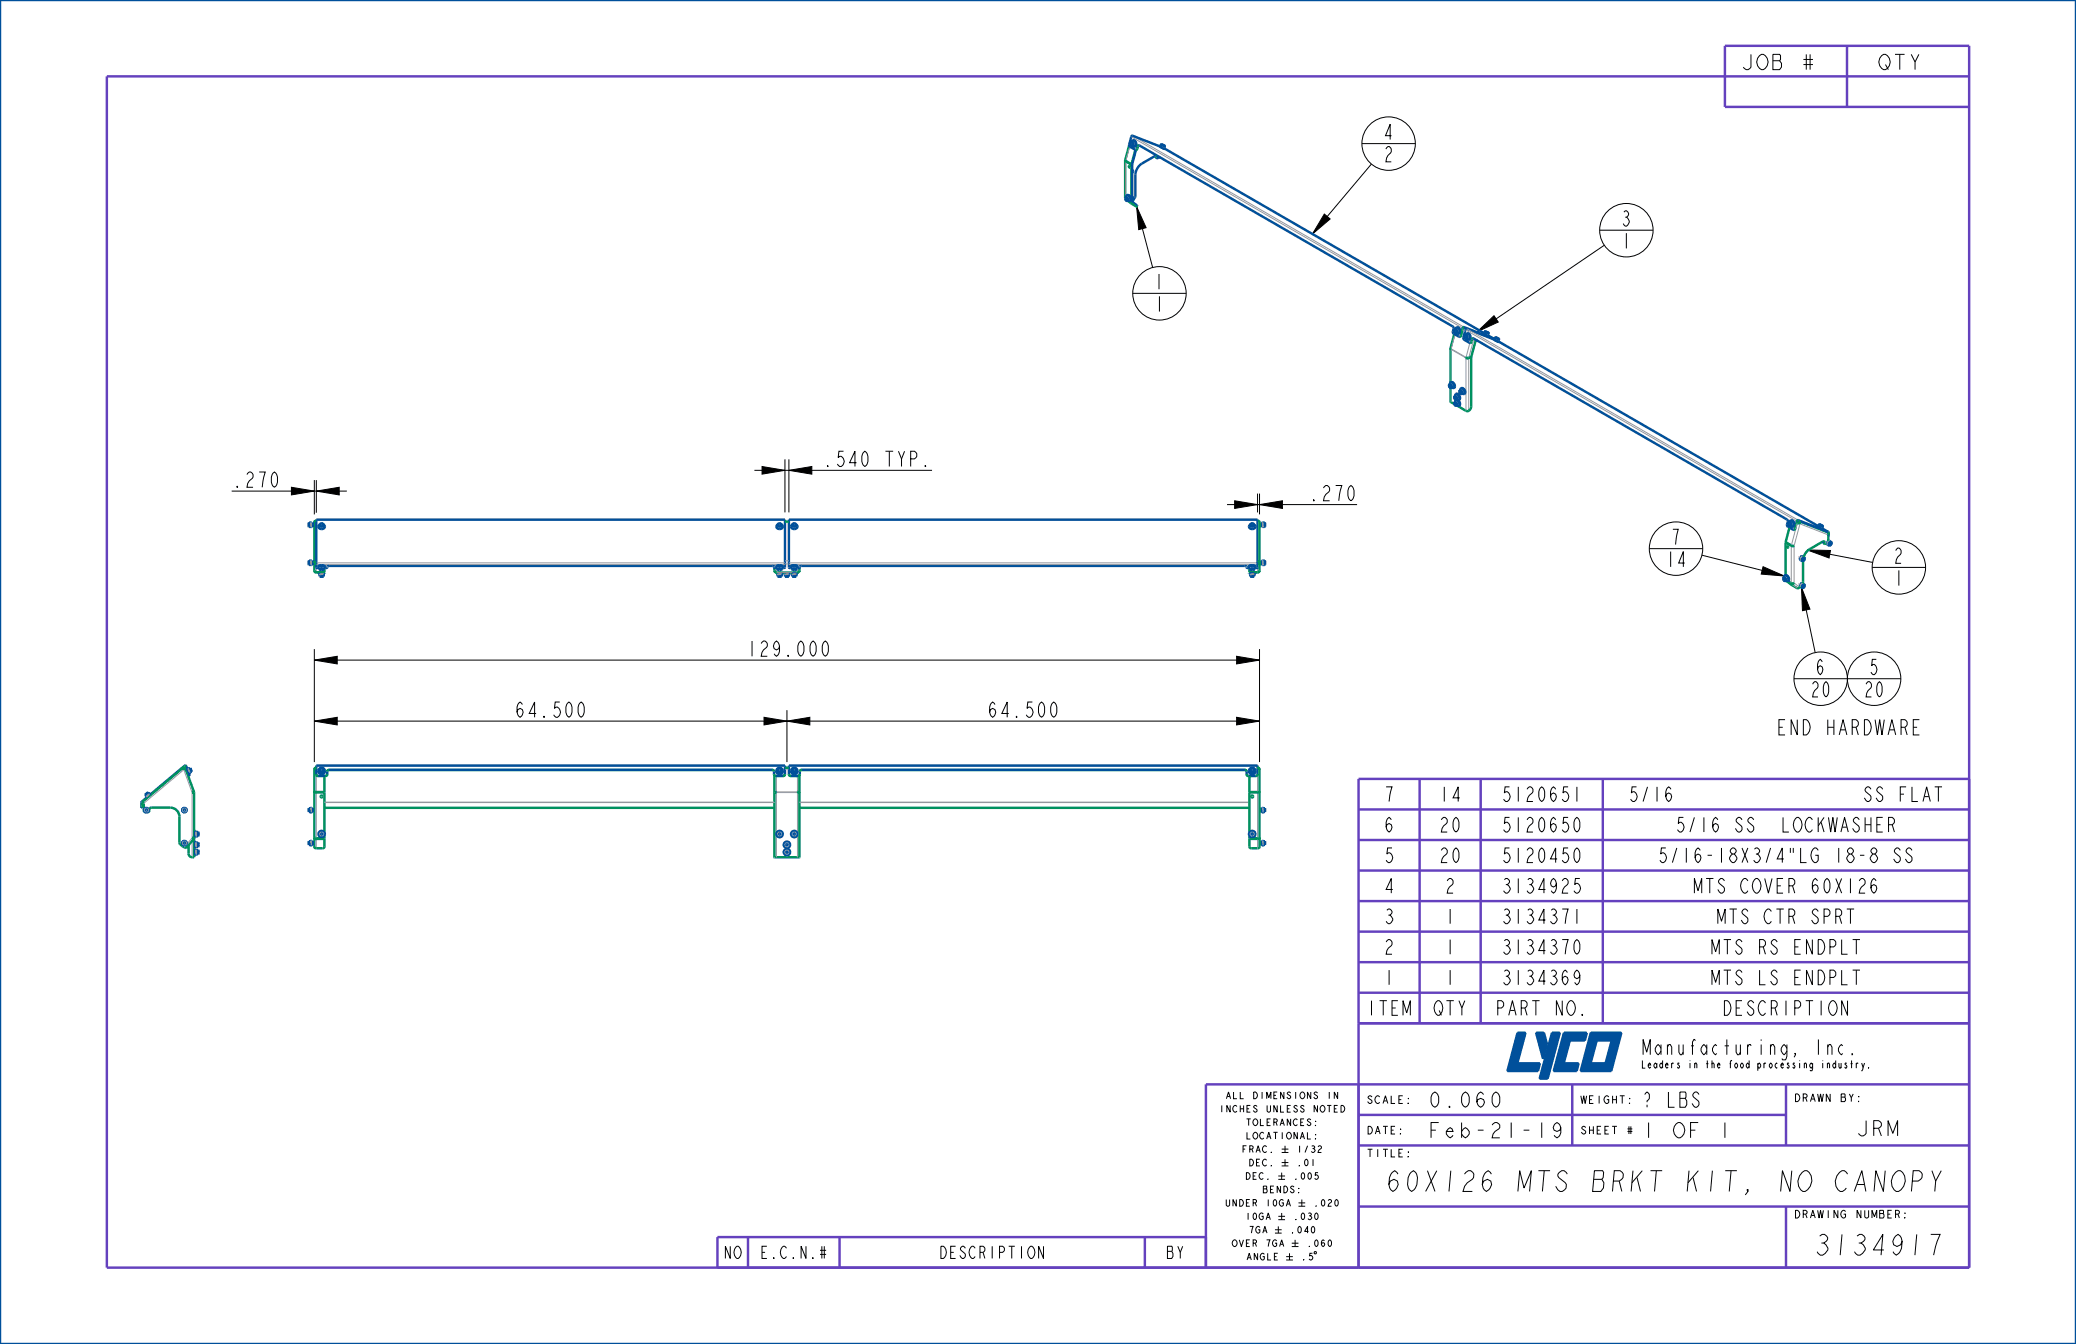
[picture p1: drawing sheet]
<svg xmlns="http://www.w3.org/2000/svg" width="432mm" height="279mm" viewBox="0 0 432 279" stroke-linecap="round" stroke-linejoin="round" font-family="sans-serif">
<defs><g id="words">
<g font-size="5.6">
<text x="289.2" y="247.7">60X126 MTS BRKT KIT, NO CANOPY</text>
<text x="377.3" y="260.9">3134917</text>
</g>
<g font-size="4.1">
<text x="362" y="14.5">JOB</text>
<text x="374.4" y="14.5">#</text>
<text x="390.5" y="14.5">QTY</text>
<text x="287.6" y="29">4</text>
<text x="287.7" y="33.6">2</text>
<text x="337.1" y="47">3</text>
<text x="337.2" y="51.6">1</text>
<text x="240" y="60.1">1</text>
<text x="240" y="64.8">1</text>
<text x="48.2" y="101.3">.270</text>
<text x="171" y="97">.540 TYP.</text>
<text x="272.1" y="104.1">.270</text>
<text x="347.4" y="113.2">7</text>
<text x="346.4" y="117.8">14</text>
<text x="393.8" y="117.1">2</text>
<text x="393.8" y="121.7">1</text>
<text x="155.2" y="136.4">129.000</text>
<text x="377.5" y="140.2">6</text>
<text x="388.6" y="140.2">5</text>
<text x="106.9" y="149.1">64.500</text>
<text x="205.2" y="149.1">64.500</text>
<text x="376.5" y="144.9">20</text>
<text x="387.6" y="144.9">20</text>
<text x="369.4" y="152.8">END HARDWARE</text>
<text x="341.3" y="219.3">Manufacturing, Inc.</text>
<text x="296.9" y="230.2">0.060</text>
<text x="341.3" y="230.2">? LBS</text>
<text x="296.9" y="236.5">Feb-21-19</text>
<text x="341.3" y="236.5">1</text>
<text x="347.5" y="236.5">OF</text>
<text x="356.8" y="236.5">1</text>
<text x="385.9" y="236.1">JRM</text>
</g>
<g font-size="4">
<text x="287.7" y="166.6">7</text>
<text x="299.2" y="166.6">14</text>
<text x="312.4" y="166.6">5120651</text>
<text x="339.4" y="166.6">5/16</text>
<text x="386.9" y="166.6">SS FLAT</text>
<text x="287.7" y="173">6</text>
<text x="299.2" y="173">20</text>
<text x="312.4" y="173">5120650</text>
<text x="348.9" y="173">5/16 SS</text>
<text x="370.3" y="173">LOCKWASHER</text>
<text x="287.7" y="179.3">5</text>
<text x="299.2" y="179.3">20</text>
<text x="312.4" y="179.3">5120450</text>
<text x="345.3" y="179.3">5/16-18X3/4&quot;LG 18-8 SS</text>
<text x="287.7" y="185.7">4</text>
<text x="300.4" y="185.7">2</text>
<text x="312.4" y="185.7">3134925</text>
<text x="352.5" y="185.7">MTS COVER 60X126</text>
<text x="287.7" y="192">3</text>
<text x="300.4" y="192">1</text>
<text x="312.4" y="192">3134371</text>
<text x="357.2" y="192">MTS CTR SPRT</text>
<text x="287.7" y="198.4">2</text>
<text x="300.4" y="198.4">1</text>
<text x="312.4" y="198.4">3134370</text>
<text x="356" y="198.4">MTS RS ENDPLT</text>
<text x="287.7" y="204.7">1</text>
<text x="300.4" y="204.7">1</text>
<text x="312.4" y="204.7">3134369</text>
<text x="356" y="204.7">MTS LS ENDPLT</text>
<text x="284.2" y="211.1">ITEM</text>
<text x="298.1" y="211.1">QTY</text>
<text x="311.2" y="211.1">PART NO.</text>
<text x="358.4" y="211.1">DESCRIPTION</text>
</g>
<g font-size="3.3">
<text x="150.4" y="261.6">NO</text>
<text x="158.2" y="261.6">E.C.N.#</text>
<text x="195.5" y="261.6">DESCRIPTION</text>
<text x="242.5" y="261.6">BY</text>
</g>
<g font-size="2.1">
<text x="341.3" y="222.1">Leaders in the food processing industry.</text>
<text x="284.2" y="229.4">SCALE:</text>
<text x="328.6" y="229.4">WEIGHT:</text>
<text x="373.1" y="229">DRAWN</text>
<text x="382.4" y="229">BY:</text>
<text x="284.2" y="235.8">DATE:</text>
<text x="328.6" y="235.8">SHEET</text>
<text x="338" y="235.8">#</text>
<text x="284.2" y="240.5">TITLE:</text>
<text x="373.1" y="253.2">DRAWING</text>
<text x="385.5" y="253.2">NUMBER:</text>
</g>
<g font-size="1.8">
<text x="253.8" y="231.2">INCHES</text>
<text x="255.1" y="228.4">ALL</text>
<text x="259.2" y="234">TOLERANCES:</text>
<text x="260.6" y="228.4">DIMENSIONS</text>
<text x="263.3" y="231.2">UNLESS</text>
<text x="272.8" y="231.2">NOTED</text>
<text x="275.6" y="228.4">IN</text>
<text x="258.3" y="239.6">FRAC.</text>
<text x="259.2" y="236.8">LOCATIONAL:</text>
<text x="269.7" y="239.6">1/32</text>
<text x="259" y="245.2">DEC.</text>
<text x="259.7" y="242.4">DEC.</text>
<text x="269" y="245.2">.005</text>
<text x="269.6" y="242.4">.01</text>
<text x="254.9" y="250.8">UNDER</text>
<text x="262.6" y="248">BENDS:</text>
<text x="263.1" y="250.8">10GA</text>
<text x="273.2" y="250.8">.020</text>
<text x="259" y="253.6">10GA</text>
<text x="259.7" y="256.3">7GA</text>
<text x="268.3" y="256.3">.040</text>
<text x="269" y="253.6">.030</text>
<text x="256.3" y="259.1">OVER</text>
<text x="259.2" y="261.9">ANGLE</text>
<text x="263.1" y="259.1">7GA</text>
<text x="270.6" y="261.9">.5</text>
<text x="271.8" y="259.1">.060</text>
</g>
</g></defs>
<path d="M317.3 214.7l-2.1 8h-1.7z" fill="#00509b"/>
<path d="M317.3 214.7l-2.1 8h-1.7z" fill="none" stroke="#00509b" stroke-width=".21"/>
<path d="M315.6 214.7h1.7l-3.8 8z" fill="#00509b"/>
<path d="M315.6 214.7h1.7l-3.8 8z" fill="none" stroke="#00509b" stroke-width=".21"/>
<path d="M315.6 221.1h4.7l-5.1 1.6z" fill="#00509b"/>
<path d="M315.6 221.1h4.7l-5.1 1.6z" fill="none" stroke="#00509b" stroke-width=".21"/>
<path d="M315.2 222.7l5.1-1.6-.4 1.6z" fill="#00509b"/>
<path d="M315.2 222.7l5.1-1.6-.4 1.6z" fill="none" stroke="#00509b" stroke-width=".21"/>
<path d="M322.8 214.7h1.6l-4.2 9.5z" fill="#00509b"/>
<path d="M322.8 214.7h1.6l-4.2 9.5z" fill="none" stroke="#00509b" stroke-width=".21"/>
<path d="M324.4 214.7l-2.5 9.5h-1.7z" fill="#00509b"/>
<path d="M324.4 214.7l-2.5 9.5h-1.7z" fill="none" stroke="#00509b" stroke-width=".21"/>
<path d="M326.9 214.7l-2.1 8h-1.6z" fill="#00509b"/>
<path d="M326.9 214.7l-2.1 8h-1.6z" fill="none" stroke="#00509b" stroke-width=".21"/>
<path d="M325.3 214.7h1.6l-3.7 8z" fill="#00509b"/>
<path d="M325.3 214.7h1.6l-3.7 8z" fill="none" stroke="#00509b" stroke-width=".21"/>
<path d="M325.2 221.1h3.1l-3.5 1.6z" fill="#00509b"/>
<path d="M325.2 221.1h3.1l-3.5 1.6z" fill="none" stroke="#00509b" stroke-width=".21"/>
<path d="M324.8 222.7l3.5-1.6-.4 1.6z" fill="#00509b"/>
<path d="M324.8 222.7l3.5-1.6-.4 1.6z" fill="none" stroke="#00509b" stroke-width=".21"/>
<path d="M326.9 214.7h3.1l-3.5 1.6z" fill="#00509b"/>
<path d="M326.9 214.7h3.1l-3.5 1.6z" fill="none" stroke="#00509b" stroke-width=".21"/>
<path d="M326.5 216.3l3.5-1.6-.4 1.6z" fill="#00509b"/>
<path d="M326.5 216.3l3.5-1.6-.4 1.6z" fill="none" stroke="#00509b" stroke-width=".21"/>
<path d="M330.9 214.7h1.6l-2.1 8z" fill="#00509b"/>
<path d="M330.9 214.7h1.6l-2.1 8z" fill="none" stroke="#00509b" stroke-width=".21"/>
<path d="M330.9 214.7l-.5 8h-1.6z" fill="#00509b"/>
<path d="M330.9 214.7l-.5 8h-1.6z" fill="none" stroke="#00509b" stroke-width=".21"/>
<path d="M332.5 214.7h3.2l-3.6 1.6z" fill="#00509b"/>
<path d="M332.5 214.7h3.2l-3.6 1.6z" fill="none" stroke="#00509b" stroke-width=".21"/>
<path d="M332.1 216.3l3.6-1.6-.5 1.6z" fill="#00509b"/>
<path d="M332.1 216.3l3.6-1.6-.5 1.6z" fill="none" stroke="#00509b" stroke-width=".21"/>
<path d="M337.2 214.7l-2.1 8h-1.6z" fill="#00509b"/>
<path d="M337.2 214.7l-2.1 8h-1.6z" fill="none" stroke="#00509b" stroke-width=".21"/>
<path d="M335.7 214.7h1.5l-3.7 8z" fill="#00509b"/>
<path d="M335.7 214.7h1.5l-3.7 8z" fill="none" stroke="#00509b" stroke-width=".21"/>
<path d="M330.8 221.1h3.2l-3.6 1.6z" fill="#00509b"/>
<path d="M330.8 221.1h3.2l-3.6 1.6z" fill="none" stroke="#00509b" stroke-width=".21"/>
<path d="M330.4 222.7l3.6-1.6-.5 1.6z" fill="#00509b"/>
<path d="M330.4 222.7l3.6-1.6-.5 1.6z" fill="none" stroke="#00509b" stroke-width=".21"/>
<path d="M321.1 214.7l.7 2.4-.8 3z" fill="#00509b"/>
<path d="M321.1 214.7l.7 2.4-.8 3z" fill="none" stroke="#00509b" stroke-width=".21"/>
<path d="M319.5 214.7h1.6l-.1 5.4z" fill="#00509b"/>
<path d="M319.5 214.7h1.6l-.1 5.4z" fill="none" stroke="#00509b" stroke-width=".21"/>
<g fill="#000">
<path d="M236.4 42.9l2 4.4-1.5 .4zM275.5 44.5l1.2 1-3.7 3.1zM307.2 69l3.5-3.4 .9 1.3zM158.5 97l4.8 .8-4.8 .8zM164.1 97.8l4.8-.8v1.6zM60.6 101.3l4.8 .8-4.8 .8zM65.8 102.1l4.8-.8v1.6zM256.8 104.1l4.8 .8-4.8 .8zM262 104.9l4.7-.8v1.6zM366.7 117.8l4.4 1.9-4.8-.4zM375.9 114.3l4.8 .1-.3 1.6zM65.4 137.2l4.7-.8v1.6z"/>
<path d="M257.2 136.4l4.8 .8-4.8 .8zM374.7 122.1l1.8 4.5-1.6 .4zM65.4 149.9l4.7-.8v1.6zM158.9 149.1l4.8 .8-4.8 .8zM163.7 149.9l4.7-.8v1.6zM257.2 149.1l4.8 .8-4.8 .8z"/>
</g>
<g fill="none" stroke="#000" stroke-width=".21">
<path d="M283.3 29.9h11.1M285.2 34.1l-12.2 14.5M236.4 42.9l2 4.4-1.5 .4zM236.4 42.9l3.3 12.7M275.5 44.5l1.2 1-3.7 3.1zM332.7 47.9h11.1M333.7 51l-26.5 18M235.6 61h11.1M307.2 69l3.5-3.4 .9 1.3zM65.4 99.8v7.1M65.8 99.8v6.8M156.9 97.8h37"/>
<path d="M158.5 97l4.8 .8-4.8 .8zM163.3 95.5v11M164.1 97.8l4.8-.8v1.6zM164.1 95.5v11M48.2 102.1h23.9M60.6 101.3l4.8 .8-4.8 .8zM65.8 102.1l4.8-.8v1.6zM255.2 104.9h27.1M256.8 104.1l4.8 .8-4.8 .8zM261.6 102.6v3.9M262 104.9l4.7-.8v1.6zM262 102.6v4.3"/>
<path d="M343 114.1h11.2M354 115.4l17.1 4.3M366.7 117.8l4.4 1.9-4.8-.4zM375.9 114.3l4.8 .1-.3 1.6zM375.9 114.3l13.6 2.6M389.4 118h11.1M65.4 137.2l4.7-.8v1.6zM65.4 134.9v23.5M65.4 137.2h196.6M257.2 136.4l4.8 .8-4.8 .8zM262 134.9v23.5M374.7 122.1l1.8 4.5-1.6 .4z"/>
<path d="M374.7 122.1l2.9 13.6M65.4 149.9l4.7-.8v1.6zM65.4 149.9h196.6M158.9 149.1l4.8 .8-4.8 .8zM163.7 149.9l4.7-.8v1.6zM163.7 147.6v10.8M257.2 149.1l4.8 .8-4.8 .8zM373.1 141.1h22.3"/>
<circle cx="288.8" cy="29.9" r="5.6"/>
<circle cx="338.3" cy="47.9" r="5.6"/>
<circle cx="241.2" cy="61" r="5.6"/>
<circle cx="348.6" cy="114.1" r="5.6"/>
<circle cx="395" cy="118" r="5.6"/>
<circle cx="378.7" cy="141.1" r="5.6"/>
<circle cx="389.8" cy="141.1" r="5.6"/>
</g>
<g fill="none" stroke="#6441be" stroke-width=".51">
<path d="M384.2 9.5v12.7M409.6 15.9h-387.4v247.6h387.4v-254h-50.8v12.7h50.8M282.6 174.6h127M282.6 168.3h127M295.3 161.9v50.8M308 161.9v50.8M333.4 161.9v50.8M409.6 161.9h-127v101.6M282.6 193.7h127M282.6 187.3h127M282.6 181h127M282.6 212.7h127"/>
<path d="M282.6 206.4h127M282.6 200h127M282.6 231.8h88.9M282.6 238.1h127M327 225.4v12.7M371.5 225.4v12.7M409.6 225.4h-158.8v38.1M155.6 257.2v6.3M174.6 257.2v6.3M238.1 257.2v6.3M250.8 257.2h-101.6v6.3M282.6 250.8h127"/>
<path d="M371.5 250.8v12.7"/>
</g>
<path d="M0 0h431.8v279.4h-431.8zM319.5 214.7h1.6l.7 2.4-.8 3zM322.8 214.7h1.6l-2.5 9.5h-1.7zM326.5 216.3h3.1l.4-1.6h-4.7l-2.1 8h4.7l.4-1.6h-3.1M326.9 214.7l-2.1 8M330.9 214.7h6.3l-2.1 8h-6.3zM332.1 216.3h3.1M332.5 214.7l-2.1 8M335.7 214.7l-2.2 8M315.6 221.1h4.7l-.4 1.6h-6.4l2.1-8h1.7l-2.1 8M330.8 221.1h3.2" fill="none" stroke="#00509b" stroke-width=".51"/>
<!-- layer: 0_COMPONENTS -->
<g fill="none" stroke="#00509b" stroke-width=".51">
<path d="M234.2 33.5h-.1M234.9 34.5h.1M234.9 34.5l.2 .2M235.1 29.9l.2 .4M235.2 29.6l-.1 .3M235.3 30.3h.2M235.3 29.5l.5-.1 .2 .3v.4l-.3 .2M235.3 29.5l-.1 .1M235.3 29.5l.2 .1M235.5 30.3h.1M235.5 30.3l.4 .2M235.5 29.6l.2 .3"/>
<path d="M235.5 29.6l.2 .1M235.5 29.6h-.3M235.5 35.6h.1M235.5 35.8h.1M235.5 34.1v7.8M235.5 34.1l-.2 .1M235.5 35.5h.1M235.5 35.4l.1 .1M235.5 29.4h.1M235.5 29.4l.4 .2M235.6 29.4h.1M235.6 30.2l-.3 .1"/>
<path d="M235.6 30.2l-.1 .1M235.6 35.5v.1M235.6 35.6h.1M235.6 35.6l-.1 .2M235.7 29.2l.4 .1 .2 .5-.1 .5-.3 .2M235.7 29.2l-.4 .3M235.7 29.2l.3 .1 .2 .5v.5l-.3 .2M235.7 29.7v.2M235.7 29.9v.2M235.7 29.9l-.1 .3M235.7 30.3h-.2M235.7 30.1l-.1 .1"/>
<path d="M235.9 29.6v.5M235.9 29.6l-.2 .1M235.9 30.1l-.2 .2M235.9 30.1h-.2M236.3 31.2l-.8 2.9M236.3 31.1l.4-.8 .3-.1 65.2 37.7 .1 .3-.1 .8 .1 .3 1.3 .7M236.3 31.1v.1M240.2 32.5h.2M240.5 32.8l.2 .1M240.7 32.9l-.2-.5h-.2l-3 1.7-.7 .9-.4 1.2v4.6l-.7 1.1M240.9 32.6h.1M240.9 32.5h.1"/>
<path d="M241 32.5l.1 .1M241 32.5h.1M241.1 30.4l-5.6-2.2-.2 .2-.4 1.9 .1 .2 1.3 .7M241.1 30.4l.4 .2M241.1 30.4l.6 .3M241.1 30.4h-.1M241.1 32.6h.1M241.1 32.6h-.1M241.2 32.7l-.5 .2M241.3 30.4h.1M241.4 30.3l-.1 .1M241.4 30.3h.1"/>
<path d="M241.4 30.4h.1M241.4 30.3l.3 .2M241.4 30.4l.1 .1M241.5 30.6h.1M241.5 30.6l.1 .1M241.5 30.5h.1M241.5 30.5v.1M241.5 30l.2 .1M241.5 30l-.1 .3M241.6 30.4l-.1 .1M241.6 30.5h.1M241.6 30h-.1"/>
<path d="M241.6 30l.1 .1M241.6 30l.7 .3M241.6 30h.1M241.6 30.4v.1M241.6 30.4h.1M241.6 30.7l.3 .1M241.7 30.5l.3 .1 .1 .2M241.7 30.7l.2 .1M241.7 30.7h.1M241.7 30.7l.6 .3M241.7 30.1l.2 .1M241.7 30.1l.4 .2"/>
<path d="M241.7 30.5l.4 .1M241.9 30.2l.2 .1M241.9 30.2l-.2 .3M241.9 30.8h.1M241.9 30.8h.2M242.1 30.3l.1 .1M242.1 30.3h.2M242.1 30.8l.2 .2M242.1 30.8l66.6 38.4M242.2 30.4l-.1 .2M242.3 31l-.1 .1M242.3 30.3l-.1 .1"/>
<path d="M242.3 30.3h.1M242.3 30.3l-.2 .3M234 41.3l.2 .3M234.1 41.1l-.1 .2M234.1 41.1h.1M234.2 41.6l.3 .2M234.2 41.1l-.2 .2M234.2 41.1l.3 .1M234.3 40.9l-.2 .2M234.3 41l-.1 .1M234.3 41l.2 .2M234.4 40.6h.3l.4 .3 .2 .6-.3 .3"/>
<path d="M234.4 40.6l-.2 .4M234.4 40.6h.3l.3 .4 .2 .5-.2 .3M234.5 40.8l-.2 .1M234.5 41.2l.1 .2M234.5 41.2l.1 .4M234.5 40.8l.3 .1 .2 .4M234.5 40.8h.1M234.6 40.9l-.3 .1M234.6 40.9l.2 .3M234.6 40.9h-.3M234.6 41.6l-.1 .2M234.6 41.6v.1"/>
<path d="M234.6 41.7l-.1 .1M234.6 41.4v.2M234.7 41.7l.3 .1M234.7 41.1v.1M234.8 41.6l-.1 .1M234.8 41.3l.1 .1M234.8 41.3h.1M234.8 41.2v.4M234.8 41.2l-.2 .2M234.8 41.4l.1 .1M234.8 41.4h.1M234.9 41.5h.1"/>
<path d="M234.9 41.4h.1M234.9 41.4v.1M234.9 41.4l-.3 .3M235 41.3l-.1 .1M235 41.3h.1M235.5 41.2h.1M235.5 41.5h.1M235.5 41.9l1 .8-.1 .2M235.5 41.9l-.1 .2M235.5 41.9l-.2 .1M235.5 41.1h.1M235.5 40.9v.1"/>
<path d="M235.5 41.4v.1M235.5 41l.1 .1M235.6 41.1v.1M235.6 41.2h.1M235.6 41.2l-.1 .2M301.4 79.9v.2M301.4 79.9h.1M301.5 79.9l-.1 .2M301.5 79.9l.3 .2M301.6 79.8l-.2 .1M301.7 79.9h-.2M301.7 79.9l.1 .2"/>
<path d="M301.7 79.5h.4l.4 .3 .1 .5-.2 .3M301.7 79.5l-.1 .3M301.7 79.5h.4l.3 .4 .1 .4-.1 .3M301.8 79.7l-.1 .1M301.8 79.7l.4 .1 .2 .4M301.8 79.7h.1M301.9 79.8l.3 .3M301.9 79.8h-.3M301.9 79.8l-.2 .1M302.1 80h.1M302.5 68.8l.1 .3M302.5 68.5v.3"/>
<path d="M302.6 69.1l.2 .1M302.7 68.4l.4-.1 .3 .3v.4l-.4 .2M302.7 68.4l-.2 .1M302.7 68.4l.1 .1M302.8 69.2h.1M302.8 69.2l.4 .2M302.8 68.5l.2 .3M302.8 68.5h.2M302.8 68.5h-.3M302.9 68.3h.1M302.9 68.3l.3 .2M302.9 69.1h-.3"/>
<path d="M302.9 69.1l-.1 .1M303 68.1l.4 .1 .3 .5-.1 .5-.4 .2M303 68.1l-.3 .3M303 68.1l.4 .1 .2 .5-.1 .5-.3 .2M303 68.5v.3M303 68.8l.1 .2M303 68.8l-.1 .3M303.1 69l-.2 .1M303.2 68.5l.1 .4M303.2 68.5h-.2M303.3 68.9l-.5 .3M303.3 68.9l-.2 .1"/>
<path d="M303.7 70h-.1M303.7 70l.5-1.8 .3-.2 6.3 2.5M304.6 70.1l.2 .3M304.7 69.7l-.1 .4M304.8 70.4l.2 .1M304.9 69.6h.4l.2 .2v.5l-.3 .1M304.9 69.6l-.2 .1M304.9 69.6l.1 .1M305 70.5h.1M305 70.5l.4 .1M305 69.7l.2 .3M305 69.7l.2 .1"/>
<path d="M305 69.7h-.3M305 74.3l-.1 .1M305 69.6h.1M305 69.6l.4 .1M305.1 70.3l-.3 .1M305.1 70.3l-.1 .2M305.1 69.6h-.1M305.2 69.3l.4 .1 .2 .5-.1 .5-.3 .2M305.2 69.3l-.4 .3M305.2 69.3l.3 .2 .3 .4-.1 .5-.3 .2M305.2 69.8v.2M305.2 70v.2"/>
<path d="M305.2 70l-.1 .3M305.2 70.4l-.2 .1M305.2 70.2l-.1 .1M305.4 69.7v.5M305.4 69.7l-.2 .1M305.4 70.2l-.2 .2M305.4 70.2h-.2M305.8 71.3l.4-.9h.3l65.2 37.6 .2 .3-.2 .8 .1 .3 1.3 .8M305.9 71.3h-.1M308.4 69.2l.4 .2M308.4 69.2l1.2 .6M308.4 69.2v.1"/>
<path d="M308.7 69.2h.1M308.7 69.3h.1M308.8 69.4h.1M308.8 69.3h.1M308.8 69.2l.3 .1M308.8 69.2h.1M308.8 69.4l.5 .3M308.8 69.3l.1 .1M308.9 69.3h-.1M308.9 69.4h.1M308.9 69.4h-.1M308.9 69.3h.1"/>
<path d="M308.9 69.2v.1M308.9 68.9l.2 .1M308.9 68.9l-.1 .3M308.9 68.9h.1M308.9 68.9l.7 .3M309 69.4h.1M309 69.3l-.1 .1M309 69.6l.3 .1M309 69.4l.4 .1v.2M309.1 69l.1 .1M309.1 69l.3 .1M309.1 69.3l.3 .2"/>
<path d="M309.2 69.1h.2M309.2 69.1l-.1 .2M309.2 69.7h.1M309.3 69.7h.1M309.4 69.1l.2 .2M309.4 69.1l.2 .1M309.4 69.7l.2 .1M309.4 69.7l1.4 .8M309.6 69.3l-.2 .2M309.6 69.8v.1M309.6 69.2v.1M309.6 69.2h.1"/>
<path d="M309.6 69.2l-.2 .3M310.6 70.5l-5.6-2.2-.2 .2-.4 1.9 .2 .2 1.2 .7M310.6 70.5l.4 .1M310.6 70.5l1.2 .6M310.6 70.5l-.1 .1M310.8 70.5h.1M310.8 70.5v.1M310.9 70.5h.1M310.9 70.4l-.1 .1M310.9 70.4h.1M310.9 70.5v.1M310.9 70.7h.1"/>
<path d="M310.9 70.6h.1M310.9 70.4l.3 .2M311 70.7l.1 .1M311 70.6h.1M311 70.6v.1M311 70.5v.1M311 70.5h.1M311.1 70.1l.1 .1M311.1 70.1l-.2 .3M311.1 70.6h.1M311.1 70.1h.1M311.1 70.1l.7 .4"/>
<path d="M311.1 70.8h.1M311.1 70.5v.1M311.1 70.5h.1M311.1 70.8l.3 .1M311.2 70.7h.1M311.2 70.8l.2 .1M311.2 70.7h.3l.1 .2M311.2 70.2l.2 .1M311.2 70.2l.4 .2M311.2 70.6l.4 .2M311.4 70.3l.2 .1M311.4 70.3l-.2 .3"/>
<path d="M311.4 70.9h.1M311.4 70.9h.2M311.6 70.4l.1 .1M311.6 70.4l.2 .1M311.6 71l.2 .1M311.6 70.9l66.6 38.5M311.7 70.5l-.1 .3M311.8 71.1l-.1 .1M311.8 70.5h-.1M311.8 70.5h.1M311.8 70.5l-.2 .3M301.4 80.1l.1 .4"/>
<path d="M301.5 80.5l.3 .1M301.8 80.1l.2 .2M301.8 80.1l.1 .4M301.9 80.5l-.1 .1M301.9 80.5l.1 .1M302 80.6h-.2M302 80.3l-.1 .2M302 80.6h.4M302.2 80.5l-.1 .1M302.2 80.1v.4M302.2 80.3v.1M302.2 80.1l-.2 .2"/>
<path d="M302.2 80.2l.1 .1M302.2 80.2h.1M302.2 80.4h.1M302.2 80.2v.1M302.3 80.3h.1M302.3 80.3l-.3 .3M302.3 80.3l-.1 .1M302.4 80.2l-.1 .1M302.4 80.2h.1M302.5 83.8l.1 .4M302.5 82.6l.1 .3M302.5 83.6v.2"/>
<path d="M302.5 83.6h.1M302.5 82.4v.2M302.5 82.4h.1M302.6 84.2l.3 .1M302.6 83.6l-.1 .2M302.6 83.6l.3 .2M302.6 82.9l.3 .2M302.6 82.4l-.1 .2M302.6 82.4l.3 .1M302.7 82.2h.1M302.7 82.3l-.2 .1M302.7 83.5l-.2 .1"/>
<path d="M302.8 83.6h-.2M302.8 83.6l.1 .2M302.8 82.4h-.2M302.8 82.4l.1 .1M302.8 83.2l.4-.1 .4 .4 .1 .5-.2 .3M302.8 83.2l-.1 .3M302.8 83.2h.3l.4 .4 .1 .4-.1 .3M302.8 81.9h.4l.4 .4 .1 .5-.2 .3M302.8 81.9l-.1 .3M302.8 81.9l.3 .1 .4 .3 .1 .5-.1 .3M302.9 82.1l-.2 .2M302.9 83.4l-.2 .1"/>
<path d="M302.9 83.8l.1 .1M302.9 83.8l.1 .3M302.9 82.5l.1 .2M302.9 82.5l.1 .4M302.9 83.4l.3 .1 .3 .4M302.9 82.1l.3 .1 .3 .5M302.9 82.1h.1M302.9 83.4h.1M303 83.5h-.3M303 82.2l-.3 .1M303 83.5l.3 .3M303 82.2l.3 .4"/>
<path d="M303 82.2l-.2 .2M303 83.5l-.2 .1M303 84.1l-.1 .2M303 84.1v.2M303 82.9l-.1 .2M303 82.9v.2M303 84.3h-.1M303 83.9v.2M303 83.1h-.1M303 82.7v.2M303.1 84.3h.4M303.1 83l.4 .1"/>
<path d="M303.1 83.7h.1M303.1 82.4l.1 .1M303.2 83h.1M303.3 83.9l.1 .1M303.3 83.9h.1M303.3 82.6l.1 .1M303.3 82.7h.1M303.3 84h.1M303.3 82.8h.1M303.3 82.6v.3M303.3 83.8v.4l-.3 .1M303.3 82.6l-.3 .1"/>
<path d="M303.3 83.8l-.3 .1M303.3 83.9v.1M303.4 84h.1M303.4 82.7h.1M303.4 84l-.2 .2M303.4 82.8l-.4 .3M303.4 84h-.1M303.4 82.8h-.1M303.4 83.9v.1M303.5 83.9h.1M303.5 82.7h.1M303.6 81.4l.1 .3"/>
<path d="M303.6 81.2v.2M303.6 81.2h.1M303.7 81.7l.3 .2M303.7 81.2l-.1 .2M303.7 81.2l.3 .1M303.8 81.1l-.2 .1M303.8 81.1l.4-.1 .3 .5M303.8 81.2h-.1M303.8 81.2l.2 .1M303.9 80.7h.3l.4 .4 .2 .5-.2 .3M303.9 80.7l-.1 .4M303.9 80.7l.3 .1 .4 .3 .1 .5-.1 .3"/>
<path d="M304 81.3l.1 .2M304 81.3l.1 .4M304.1 81l-.3 .1M304.1 81l.2 .4M304.1 81l-.3 .2M304.1 81.7l-.1 .2M304.1 81.7v.2M304.1 81.9h-.1M304.1 81.5v.2M304.2 81.8l.4 .1M304.2 81.2l.1 .1M304.3 81.8h-.1"/>
<path d="M304.3 81.4l.1 .1M304.3 81.5h.1M304.3 81.6h.1M304.3 81.4v.3M304.3 81.4l-.2 .1M304.3 81.5l.1 .1M304.4 81.7l-.3 .2M304.4 81.5h.1M304.5 81.5h.1M304.4 81.6h.1M304.5 81.6l-.1 .1M304.5 81.6h-.1"/>
<path d="M64.3 117.2v.2M64.3 116.6v.2M64.3 116.8v.4M64.3 109.3v.2M64.3 108.7v.2M64.3 108.9v.4M64.3 108.7v.8M64.3 116.6v.8M64.3 117.2h.3M64.3 116.8h.3M64.3 116.6h.3M64.3 109.3h.3"/>
<path d="M64.3 108.9h.3M64.3 108.7h.3M64.6 108.7v.8h-.3M64.6 116.6v.8h-.3M64.6 117.2h.1M64.6 109.3h.1M64.6 108.8v.1M64.6 116.7v.1M64.6 108.7v.1M64.6 116.6v.1M64.6 108.7h.1M64.6 116.6h.1"/>
<path d="M64.6 116.8h.1M64.6 108.9h.1M64.6 116.8v.1M64.6 108.9v.1M64.6 116.9h.1M64.6 109h.1M64.6 116.9l.1 .4M64.6 109l.1 .4M64.7 117.3h.1M64.7 109.4h.1M64.7 117.4h.1M64.7 109.5h.1"/>
<path d="M64.7 116.6h-.1M64.7 108.7h-.1M64.7 116.6h.1M64.7 108.7h.1M64.7 108.7v.1M64.7 116.7h.1M64.7 108.8h.1M64.7 116.7l.1 .4M64.7 108.8l.1 .4M64.7 116.8h.7M64.7 108.9h.7M64.8 117.1h.1"/>
<path d="M64.8 109.2h.1M64.8 117.2h.1M64.8 109.3h.1M64.8 117.2v.1M64.8 117.2h.6M64.8 109.3h.6M64.8 117.4h-.1M64.8 109.5h-.1M64.8 109.5h.1M64.8 117.4h.1M64.8 109.4v.1M64.8 109.4h.1"/>
<path d="M64.8 117.3v.1M64.8 109.3v.1M65.4 116.9h.2M65.6 116.9h.1M65.6 116.9l.2 .1zM65.7 116.9v.1M65.8 119h.1M66.2 117.8l.3 .2 .2-.1M66.2 117.8l.2-.2 .5-.1 .6 .1 .1 .2M66.2 117.8l.7-.2 .7 .2M66.2 109.5l.2 .3 .5 .2 .5-.2 .2-.3M66.2 109.5h.1"/>
<path d="M66.2 119.2h1.4v.1h-1.4zM66.5 109.4l.2 .2M66.5 109.1v.5l.4 .1M66.5 109.1l.1 .2M66.5 118.3l.1 .1M66.5 118.1l-.7-.1v-10h97.5v10l-.7 .1M66.5 119.4v.1M66.5 119.4h.1M66.5 109.1l-.3 .4M66.5 119.8h.4M66.5 119.9v-.4h.8v.4M66.5 119.9h.8"/>
<path d="M66.5 119.5h.1M66.6 119.4h-.1M66.6 109l-.1 .1M66.6 109.3l.1 .1M66.6 109.3l.3 .1M66.6 109v.3M66.6 118.4h.6M66.6 118.3v.1M66.6 118.3h-.1M66.6 119.5h.1M66.7 119.3l-.1 .1M66.7 119v.2"/>
<path d="M66.7 119.3h.1M66.7 119.5h.1M66.7 118.2h.2M66.7 118.2l-.1 .1M66.7 109.4v.2M66.7 117.9v.3M66.7 117.9h.4M66.7 109.6h.4M66.8 119.5h-.1M66.8 119.5h.1M66.8 117.9h.3M66.9 109.7h.1"/>
<path d="M66.9 109.6v.1M66.9 119.8h.4M66.9 108.8l-.3 .2M66.9 108.8l.3 .2M66.9 109.4h-.2M66.9 109.4h.2M66.9 118.2l.3 .1M66.9 118.2l-.3 .1M66.9 119.5v.3M67 117.7l-.3 .1M67 119.3h-.3M67 119.3h.1"/>
<path d="M67.1 119.3h-.1M67.1 119.3h.1M67.1 118.2h-.2M67.1 118.2l.1 .1M67.1 109.4v.2M67.1 117.9v.3M67.1 117.9l.2 .1v.3M67.1 119.5h.1M67.1 119v.2M67.2 119.5h.1M67.2 119.4l-.1 .1M67.2 119.4l-.4 .1"/>
<path d="M67.2 109l.1 .1M67.2 109.3l-.3 .1M67.2 109v.3M67.2 109.3l-.1 .1M67.2 118.3h.1M67.2 118.3v.1M67.2 119.4h.1M67.3 109.1l.3 .4M67.3 119.3v.2h-.1M67.3 119.4h.1M67.3 119.4h-.1M67.3 109.3l-.1 .4-.3 .1v-.2"/>
<path d="M67.3 109.1l-.1 .2M67.3 118.3l-.1 .1M67.3 118.1h.7l.1-.4 .3-.1h92.2l.4 .1 .1 .4h.6M67.3 109.1l-.2 .5M67.5 119h.1M67.6 117.8l-.3 .2-.1-.2h-.6l-.1 .5M67.6 109.5h.1M161.5 117.8l.2 .2 .2-.1M161.5 117.8l.1-.2 .6-.1 .5 .1 .1 .2M161.5 117.8l.7-.2 .6 .2M161.5 109.5l.2 .3 .5 .2 .4-.2 .2-.3M161.5 109.5h.1"/>
<path d="M161.5 119.2h1.3v.1h-1.3zM161.7 109.4l.2 .2M161.7 109.1l.1 .5 .3 .1M161.7 109.1l.1 .2M161.7 118.3l.1 .1M161.7 119.4v.1M161.7 119.4h.1M161.8 109.1l-.3 .4M161.8 119.8h.4M161.8 119.9v-.4h.7v.4M161.8 119.9h.7M161.8 119.5h.1"/>
<path d="M161.8 119.4h.1M161.8 109l-.1 .1M161.8 109.3l.1 .1M161.8 109.3l.4 .1M161.8 109v.3M161.8 118.4h.7M161.8 118.3v.1M161.8 118.3h-.1M161.9 119.5h.1M161.9 119.3l-.1 .1M161.9 119v.2M161.9 119.3h.1"/>
<path d="M161.9 118.2h.3M161.9 118.2l-.1 .1M161.9 109.4v.2M161.9 117.9v.3M161.9 117.9h.5M161.9 109.6h.5M162 119.5h-.1M162 119.5h.1M162 119.3h-.1M162 119.3h.1M162.1 117.9h.2M162.1 109.7h.1"/>
<path d="M162.1 109.6v.1M162.2 119.8h.3M162.2 108.8l-.4 .2M162.2 108.8l.3 .2M162.2 109.4h-.3M162.2 109.4h.2M162.2 118.2l.3 .1M162.2 118.2l-.4 .1M162.2 119.5v.3M162.2 117.7l-.3 .1M162.3 119.3h-.3M162.3 119.3h.1"/>
<path d="M162.4 119.3h.1M162.4 118.2h-.2M162.4 118.2l.1 .1M162.4 109.4v.2M162.4 117.9v.3M162.4 117.9l.2 .1v.3M162.4 119.5h.1M162.4 119v.2M162.4 119.4v.1M162.4 119.4l-.4 .1M162.5 119.4h-.1M162.5 119.4h.1"/>
<path d="M162.5 109l.1 .1M162.5 109.3l-.3 .1M162.5 109v.3M162.5 109.3l-.1 .1M162.5 118.3h.1M162.5 118.3v.1M162.6 109.1l.2 .4M162.6 119.3v.2h-.2M162.6 119.4h.1M162.6 119.4h-.1M162.6 109.3l-.2 .4-.2 .1v-.2M162.6 109.1l-.1 .2"/>
<path d="M162.6 118.3l-.1 .1M162.6 109.1l-.2 .5M162.8 117.8l-.3 .2v-.2h-.7l-.1 .5M162.8 109.5h.1M163 119.2h1.3v.1h-1.3zM163.3 119.4v.1M163.3 119.4h.1M163.3 119.5h.1M163.3 119.8h.4M163.3 119.9v-.4h.8v.4M163.3 119.9h.8M163.4 119.4h-.1"/>
<path d="M163.4 119.4h.1M163.4 119.5h.1M163.4 119.3v.1M163.4 119v.2M163.4 119.3h.1M163.5 119.5h-.1M163.5 119.5h.1M163.6 119.5h-.1M163.6 119.5h.1M163.7 119.8h.4M163.7 119.5v.3M163.8 119.3h-.4"/>
<path d="M163.8 119.3h.1M163.9 119.3h.1M163.9 119.5h.1M163.9 119v.2M163.9 119.4v.1M164 119.4l-.4 .1M164 119.4h.1M164.1 119.3v.2h-.2M164.1 119.4h.1M164.1 119.4h-.1M164.5 117.8l.2-.2 .5-.1 .6 .1 .1 .2M164.5 117.8l.3 .2"/>
<path d="M164.5 117.8l.7-.2 .7 .2M164.5 109.5l.2 .3 .5 .2 .5-.2 .2-.3M164.5 109.5h.1M164.5 119.2h1.4v.1h-1.4zM164.8 118l.1-.2 .4-.1 .3 .1v.2M164.8 118h.1M164.8 109.3l.1 .3 .3 .1M164.8 109.1l.1 .2M164.8 118.3l.1 .1M164.8 118.1l-.7-.1v-10h97.5v10l-.7 .1M164.8 109.1v.2M164.8 118v.3"/>
<path d="M164.8 109.3l.2 .3M164.8 119.4v.1M164.8 119.4h.1M164.8 109.1l-.3 .4M164.8 119.5h.1M164.8 119.8h.4M164.8 119.9v-.4h.8v.4M164.8 119.9h.8M164.9 119.5h.1M164.9 109l-.1 .1M164.9 109.3l.1 .1M164.9 109.3l.3 .1"/>
<path d="M164.9 109v.3M164.9 118.4h.6M164.9 118.3v.1M164.9 118.3h-.1M164.9 119.4h.1M165 119.3l-.1 .1M165 119v.2M165 119.3h.1M165 119.5h.1M165 119.5h-.1M165 118.2h.2M165 118.2l-.1 .1"/>
<path d="M165 109.4v.2M165 117.9v.3M165 117.9h.4M165 117.9l-.2 .1M165 109.6h.4M165.1 119.5h-.1M165.1 119.5h.1M165.1 117.9h.3M165.2 119.8h.4M165.2 108.8l-.3 .2M165.2 108.8l.3 .2M165.2 109.4h-.2"/>
<path d="M165.2 109.4h.2M165.2 118.2l.3 .1M165.2 118.2l-.3 .1M165.2 119.5v.3M165.3 117.7l-.3 .1M165.3 119.3h-.3M165.3 119.3h.1M165.4 119.3h.1M165.4 118.2h-.2M165.4 118.2l.1 .1M165.4 109.4v.2M165.4 117.9v.3"/>
<path d="M165.4 117.9l.2 .1M165.4 119.5h.1M165.4 119v.2M165.4 119.4v.1M165.5 119.5h.1M165.5 119.4l-.4 .1M165.5 119.4h.1M165.5 109l.1 .1M165.5 109.3l-.3 .1M165.5 109v.3M165.5 109.3l-.1 .1M165.5 118.3h.1"/>
<path d="M165.5 118.3v.1M165.6 119.4h-.1M165.6 119.4h.1M165.6 109.1l.3 .4M165.6 119.3v.2h-.1M165.6 109.3l-.1 .4-.3 .1v-.2M165.6 109.1l-.1 .2M165.6 118.3l-.1 .1M165.6 118.1h.7l.1-.4 .3-.1h92.2l.4 .1 .1 .4h.6M165.6 109.1l-.2 .5M165.6 118v.3M165.9 117.8l-.3 .2"/>
<path d="M165.9 109.5h.1M259.8 117.8l.2 .2 .2-.1M259.8 117.8l.1-.2 .6-.1 .5 .1 .1 .2M259.8 117.8l.7-.2 .6 .2M259.8 109.5l.2 .3 .5 .2 .4-.2 .2-.3M259.8 109.5h.1M259.8 119.2h1.3v.1h-1.3zM259.9 119h.1M260 109.4l.2 .2M260 109.1l.1 .5 .3 .1M260 109.1l.1 .2M260 118.3l.1 .1"/>
<path d="M260 119.4v.1M260 119.4h.1M260.1 109.1l-.3 .4M260.1 119.5h.1M260.1 119.8h.4M260.1 119.9v-.4h.7v.4M260.1 119.9h.7M260.1 119.4h.1M260.1 109l-.1 .1M260.1 109.3l.1 .1M260.1 109.3l.4 .1M260.1 109v.3"/>
<path d="M260.1 118.4h.7M260.1 118.3v.1M260.1 118.3h-.1M260.2 119.5h.1M260.2 119.3l-.1 .1M260.2 119v.2M260.2 119.3h.1M260.2 118.2h.3M260.2 118.2l-.1 .1M260.2 109.4v.2M260.2 117.9v.3M260.2 117.9h.5"/>
<path d="M260.2 109.6h.5M260.3 119.5h.1M260.4 119.5h-.1M260.4 117.9h.2M260.4 109.7h.1M260.4 109.6v.1M260.5 119.8h.3M260.5 108.8l-.4 .2M260.5 108.8l.3 .2M260.5 109.4h-.3M260.5 109.4h.2M260.5 118.2l.3 .1"/>
<path d="M260.5 118.2l-.4 .1M260.5 119.5v.3M260.5 117.7l-.3 .1M260.6 119.3h-.4M260.6 119.3h.1M260.7 119.3h.1M260.7 118.2h-.2M260.7 118.2l.1 .1M260.7 109.4v.2M260.7 117.9v.3M260.7 117.9l.2 .1M260.7 119.4v.1"/>
<path d="M260.7 119v.2M260.7 119.5h.1M260.7 119.4l-.3 .1M260.8 119.4h-.1M260.8 109l.1 .1M260.8 109.3l-.3 .1M260.8 109v.3M260.8 109.3l-.1 .1M260.8 118.3h.1M260.8 118.3v.1M260.8 119.4h.1M260.8 118v-.2h-.7l-.1 .1v.4"/>
<path d="M260.9 109.1l.2 .4M260.9 119.3v.2h-.2M260.9 119.4h.1M260.9 119.4h-.1M260.9 109.3l-.2 .4-.2 .1v-.2M260.9 109.1l-.1 .2M260.9 118.3l-.1 .1M260.9 109.1l-.2 .5M260.9 118v.3M261.1 117.8l-.2 .2M261.1 109.5h.1M261.6 117l.2-.1z"/>
<path d="M261.6 119h.1M261.6 116.9v.1M261.7 116.9v.1M261.8 116.9h.1M261.8 116.9h.2M262 116.8h.6M262 108.9h.6M262 117.2h.6M262 109.3h.6M262.6 116.7v.1M262.6 116.7h.1M262.6 108.7v.2"/>
<path d="M262.6 116.6v.1M262.6 108.7h.1M262.6 116.6h.1M262.6 116.8h.1M262.6 108.9h.1M262.6 116.8v.1M262.6 108.9v.1M262.6 116.9h.1M262.6 109h.1M262.6 116.9v.4M262.6 109v.4M262.6 117.3h.1"/>
<path d="M262.6 109.4h.1M262.6 117.4h.1M262.6 109.5h.1M262.7 116.6h-.1M262.7 108.7h-.1M262.7 116.6h.1M262.7 108.7h.1M262.7 116.6v.1M262.7 108.7v.1M262.7 116.7h.1M262.7 108.8h.1M262.7 116.7v.3"/>
<path d="M262.7 108.8v.4M262.7 116.8h.1M262.7 108.9h.1M262.7 117v.1M262.7 117.1h.1M262.7 109.2h.1M262.7 117.2h.1M262.7 109.3h.1M262.7 117.2l.1 .1M262.8 117.4h-.2M262.8 109.5h-.2M262.8 109.5h.1"/>
<path d="M262.8 117.4h.1M262.8 109.4v.1M262.8 109.4h.1M262.8 117.3v.1M262.8 109.3v.1M262.8 117.2v.1M262.8 117.4h.3M262.8 117.2h.3M262.8 116.8h.3M262.8 109.5h.3M262.8 109.3h.3M262.8 108.9h.3"/>
<path d="M263.1 116.6v.2M263.1 116.8v.4M263.1 117.2v.2M263.1 108.7v.2M263.1 108.9v.4M263.1 109.3v.2M263.1 108.7h-.3v.8M263.1 116.6h-.3v.8M263.1 108.7v.8M263.1 116.6v.8M371.1 120l-.2 .1M371.2 119.6h.4l.4 .4 .1 .5-.2 .3"/>
<path d="M371.2 119.6l-.1 .4M371.2 119.6l.4 .1 .3 .3 .1 .5-.1 .3M371.3 119.8l-.1 .1M371.3 119.8l.4 .1 .2 .5M371.3 119.8h.1M371.4 119.9l-.3 .1M371.4 119.9l.3 .4M371.4 119.9l-.2 .2M371.4 112.7v.1M371.8 113.5l.1 .3M372 109l.2 .3M372.1 108.6l-.1 .4"/>
<path d="M372.2 109.3l.1 .1M372.2 108.5l.4-.1 .3 .3v.5l-.4 .1M372.2 108.5l-.1 .1M372.2 108.5l.1 .1M372.3 109.4h.1M372.3 109.4l.4 .1M372.3 108.6l.2 .3M372.3 108.6l.2 .1M372.3 108.6h-.2M372.4 108.5h.1M372.4 108.5l.3 .1M372.4 109.2l-.2 .1"/>
<path d="M372.4 109.2l-.1 .2M372.4 108.4v.1M372.5 108.2l.4 .1 .3 .5-.1 .5-.4 .2M372.5 108.2l-.3 .3M372.5 108.2l.4 .2 .2 .4-.1 .5-.3 .2M372.5 108.7v.2M372.5 108.9l.1 .2M372.5 108.9l-.1 .3M372.5 109.3l-.2 .1M372.6 109.1l-.2 .1M372.6 113.4v.1M372.7 108.6l-.2 .1"/>
<path d="M372.7 108.6l.1 .5M372.8 109.1h-.2M372.8 109.1l-.3 .2M373.1 110.2l.2-.2 .4-1.7 .3-.2 6.3 2.5M373.2 110.1l-.1 .1M373.8 108.4l.2 .1M374 108.5l.2 .3M374 108.5h-.1M374.1 108.3l-.1 .2M374.2 116l.2 .2M374.2 108.8l.2 .1M374.4 115.6l.3 .2"/>
<path d="M374.5 116.3l.3 .1M374.5 116.3l.2 .2M374.7 116.5l.2 .2M374.7 115.9l.2 .1M374.7 115.9l-.2 .4M374.8 116.4l.1 .2M374.9 116.6v.1M374.9 116.6h.2M374.9 116.2l-.1 .2M374.9 116.2v.4M374.9 116v.2M375 115.7h.1"/>
<path d="M375 115.7h-.3l-.2 .3v.4l.2 .1M375 115.7l.1 .1M375.1 116.6l-.2 .1M375.1 116h.2M375.1 116h-.2M375.1 116l-.2 .2M375.2 115.9l.1 .1M375.2 115.9l-.1 .1M375.2 115.9l-.2-.2-.3 .2M375.3 116v.3M375.3 116.3l-.2 .3M377.9 109.4l.4 .1"/>
<path d="M377.9 109.4l1.2 .6M377.9 109.4v.1M378.2 109.4h.1M378.2 109.3v.1M378.2 109.3h.1M378.3 109.3h.1M378.3 109.3l.3 .2M378.3 109.5h.1M378.3 109.6l.2 .1M378.3 109.6h.1M378.4 109.5l-.1 .1M378.4 109.5h.1"/>
<path d="M378.4 109l.2 .1M378.4 109l-.1 .3M378.4 109.4l-.1 .1M378.4 109h.1M378.4 109l.7 .3M378.5 109.5h.1M378.5 109.5v.1M378.5 109.4l-.1 .1M378.5 109.4h.1M378.5 109.7l.5 .1M378.5 109.7l.3 .1M378.5 109.6h.1"/>
<path d="M378.6 109.6h.2l.2 .2M378.6 109.1l.1 .1M378.6 109.1l.3 .2M378.6 109.5l.3 .1M378.7 109.2l.2 .1M378.7 109.2l-.1 .3M378.7 109.8h.1M378.8 109.8h.1M378.9 109.3l.2 .1M378.9 109.3h.2M378.9 109.8l.2 .2M379 109.8l1.3 .8"/>
<path d="M379.1 109.4l-.2 .2M379.1 110v.1M379.1 109.3v.1M379.1 109.3h.1M379.1 109.4h.1M379.3 112.5v.4l.2 .1M379.8 112.8l.2 .1M380 112.4l.3 .1M380.1 113.1l.2 .1M380.1 113.1l.2 .2M380.3 110.6h.1M380.3 113.3l.2 .1"/>
<path d="M380.3 112.7l.2 .1M380.3 112.7l-.2 .4M380.3 110.6v.8M380.3 113.2l.1 .1M380.4 113.3l.1 .1M380.4 113.3l.3 .1M380.4 113l-.1 .2M380.4 113v.3M380.5 112.8l-.1 .2M380.6 112.5l-.3 .2M380.6 112.5h.1M380.7 113.4h-.2"/>
<path d="M380.7 112.7l.2 .1M380.7 112.7l-.2 .1M380.7 112.7l-.3 .3M380.8 112.6l-.3-.2-.3 .2-.2 .5 .3 .2M380.8 112.6l.1 .2M380.8 112.6l-.1 .1M380.9 112.8v.3M380.9 113.1l-.2 .3M370.9 120.3l.1 .3M370.9 120.1v.2M370.9 120.1h.1M371 120.6l.3 .2"/>
<path d="M371 120.1l-.1 .2M371 120.1l.3 .1M371.2 120.1h-.2M371.2 120.1l.1 .1M371.3 120.2l.2 .2M371.3 120.2l.1 .4M371.4 120.6l-.1 .2M371.4 120.6l.1 .1M371.5 120.7l-.2 .1M371.5 120.4l-.1 .2M371.5 120.7l.4 .1M371.6 120.1v.1"/>
<path d="M371.7 120.7h-.1M371.7 120.3l.1 .1M371.7 120.4h.1M371.7 120.5h.1M371.7 120.3v.3M371.7 120.3l-.2 .1M371.8 120.4h.1M371.8 120.4l-.1 .1M371.8 120.4l-.3 .3M371.9 120.4h-.1M371.9 120.4h.1M372.7 121.3h-.1"/>
<path d="M374.2 121.6l.2 .2M374.4 121.2l.3 .2M374.5 121.9l.3 .1M374.5 121.9l.2 .2M374.7 122.1l.2 .2M374.7 121.5l.2 .1M374.7 121.5l-.2 .4M374.8 122l.1 .2M374.9 122.2v.1M374.9 122.2h.2M374.9 121.8l-.1 .2M374.9 121.8v.4"/>
<path d="M374.9 121.6v.2M375 121.3l.2 .2M375 121.3l-.3 .2M375 121.3h.1M375 121.3h-.3l-.2 .3v.4l.2 .1M375 121.3l.1 .1M375.1 122.2l-.2 .1M375.1 121.6h.2M375.1 121.6h-.2M375.1 121.6l-.2 .2M375.2 121.5l.1 .1M375.2 121.5l-.1 .1"/>
<path d="M375.3 121.6v.3M375.3 121.9l-.2 .3M38.2 159.5l.1 .2M38.2 159.8h.1M38.3 159.7l-.1 .3zM38.5 159.6l-.2 .1M38.9 159.7l.1-.1 .4 1.3h-.1M39.1 159.9h.1M39.1 159.9l.1 .1M39.2 160h.1M39.2 159.8l-.1 .1M39.2 159.8h.1"/>
<path d="M39.3 159.9l.1 .3M39.3 159.8l.3-.1 .3 .7-.3 .1zM39.3 159.9v.1M39.6 159.7l.1 .4M66.6 159.9l-.1 .2M66.6 159.9v.3M66.9 159.7l-.3 .2M66.9 159.7l.3 .2M67.2 159.9l.1 .2M67.2 159.9v.3M161.8 159.9l-.1 .2M161.8 159.9v.3"/>
<path d="M162.2 159.7l-.4 .2M162.2 159.7l.3 .2M162.5 159.9l.1 .2M162.5 159.9v.3M164.9 159.9l-.1 .2M164.9 159.9v.3M165.2 159.7l-.3 .2M165.2 159.7l.3 .2M165.5 159.9l.1 .2M165.5 159.9v.3M260.1 159.9l-.1 .2M260.1 159.9v.3"/>
<path d="M260.5 159.7l-.4 .2M260.5 159.7l.3 .2M260.8 159.9l.1 .2M260.8 159.9v.3M30.2 168h.5l.2 .4-.2 .4h-.5l-.2-.4zM30.4 165.6h.1M30.4 165.5h.1M30.4 168l-.3 .1-.1 .3 .1 .3 .3 .2M30.4 168l.4 .1 .1 .3-.1 .3-.3 .1M30.4 168.8v.1M30.5 165.5h-.1M30.5 165.5h.1"/>
<path d="M30.5 165l-.3 .3M30.5 165l.2 .2M30.5 165.4h.1M30.5 165.6h.1M30.6 165.4l-.1 .1M30.6 165.5l.1 .1M30.6 165.5l-.1 .1M30.6 165.5h.1M30.6 165.3v.1M30.7 165.5h.1M30.8 165.2l-.2 .1M30.8 164.8l-.3 .2"/>
<path d="M30.8 165.2h.1M30.9 165.1h-.1M30.9 165.1h.1M31 165.2l-.3 .3M31 165.2v.1M31 165l-.2-.3-.6 .5M31 165l-.6 .5-.2-.3M31 165l-.1 .1M31 165.2h.1M31 165h.1M31.1 165h.1M31.1 165l.1 .1"/>
<path d="M31.1 165l-.1 .2M31.1 165v.1M31.4 165.1l-1 .8M38.2 174.9h.4l.2 .4-.2 .3h-.4l-.3-.3zM38.2 168h.4l.2 .4-.2 .4h-.4l-.3-.4zM38.3 174.8l-.3 .2-.1 .3 .2 .3 .2 .1M38.3 168l-.3 .1-.1 .3 .2 .3 .2 .2M38.3 174.8l.4 .1 .1 .3-.1 .4h-.3M38.3 174.8l-.3 .2-.1 .3 .1 .3 .3 .1M38.3 168l.4 .1 .1 .3-.1 .3-.3 .1M38.3 168l-.3 .1-.1 .3 .1 .3 .3 .2M38.3 168.8v.1"/>
<path d="M38.3 175.6v.1M38.9 160.1l-.2 .1M39.1 160.5l-.2 .1M39.2 160h-.1M39.2 160.1h.1M39.2 160.1l.2 .3M39.3 160.5h.1M39.4 160.7h.1M39.4 161.3h.1l-.8-2-.2-.1-9 7.5-.1 1.2h.1M39.4 160.4v.1M39.4 160.5h-.1M39.4 160.5h.1"/>
<path d="M39.4 160.5l.1 .1M39.4 160.2v.1M39.4 160.3h.1M39.5 160.3h.1M39.5 160.6h.1M39.5 160.4h.1M39.5 160.4l.1 .2M39.6 160.6l-.2 .1M39.6 160.6h.1M39.7 160.1l.1 .3M39.7 160.1l-.3 .1M40 174.2l.2 .1"/>
<path d="M40.2 164.7h.1M40.2 164.7l-.2 .1M40.2 174.3h.2M40.2 174.3l.1 .1M40.2 164.7h.2M40.4 164.7h-.2M40.4 177.4h.2M40.4 176.9h.2M40.4 175.9h.2M40.4 175.4h.2M40.4 173.6h.2M40.4 173.1h.2"/>
<path d="M40.6 176.5h.1v1.3h-.1zM40.6 175h.1v1.3h-.1zM40.6 172.7h.1v1.4h-.1zM40.7 177.4h.1M40.7 176.9h.1M40.7 175.9h.1M40.7 175.4h.1M40.7 173.6h.1M40.7 173.1h.1M40.7 175.3v.1M40.7 176.8v.1M40.7 173v.1"/>
<path d="M40.7 175.3h.1M40.7 176.8h.1M40.7 173h.1M40.7 175.2v.1M40.7 175.2h.1M40.7 173.2h.1M40.7 177h.1M40.7 175.5h.1M40.7 173.2v.1M40.7 177l.1 .5M40.7 175.5v.4M40.7 173.3v.3"/>
<path d="M40.7 173.6l.1 .1M40.8 175.9v.1M40.8 177.5h.1M40.8 173.7h.1M40.8 176h.1M40.8 173.7v.1M40.8 173.8h.1M40.8 177.5v.1M40.8 177.6h.1M40.8 176l.4 .1M40.8 173.8h.4M40.8 175.2h.1"/>
<path d="M40.8 176.7h-.1M40.8 173h-.1M40.8 176.7h.1M40.8 173h.1M40.8 176.8h.1M40.8 175.3h.1M40.8 173v.1M40.8 175.3l.1 .3M40.8 173.1l.1 .3M40.8 176.8v.1M40.8 176.9l.1 .3M40.8 176.9h.4"/>
<path d="M40.8 175.4h.4M40.8 173.1l.4 .1M40.9 175.6h.1M40.9 175.6v.1M40.9 173.4h.1M40.9 173.4v.1M40.9 177.2h.1M40.9 177.2v.1M40.9 177.3h.1M40.9 173.5h.1M40.9 175.8h.1M40.9 173.5v.1"/>
<path d="M40.9 173.6h.1M40.9 177.3v.1M40.9 177.4h.1M40.9 175.9h.1M40.9 173.8h.1M40.9 177.5v.1M40.9 176v.1M40.9 176h.1M40.9 177.5h.1M40.9 173.7h.1M40.9 177.4v.1M40.9 173.6v.1"/>
<path d="M40.9 175.9v.1M41.2 176.7v.2M41.2 177.4v.2M41.2 176.9v.5M41.2 175.2v.2M41.2 175.8v.3M41.2 175.4v.4M41.2 172.9v.3M41.2 173.6v.2M41.2 173.2v.4M41.2 177.6h-.4M41.2 177.4h-.3"/>
<path d="M41.2 176.7h-.3v.9M41.2 175.8l-.3 .1M41.2 175.2h-.3v.9M41.2 173.6h-.3M41.2 172.9h-.3v.9M41.2 176.7v.9M41.2 175.2v.9M41.2 172.9v.9M64.2 168v.8M64.2 174.9v.7M64.2 168h.4v.8h-.4M64.2 174.9h.4v.7h-.4"/>
<path d="M64.3 175.3v.3M64.3 174.9v.4M64.3 168.4v.4M64.3 168v.4M64.3 175.3h.3M64.3 168.4h.3M64.6 175.5v.2M64.6 168.7v.1M64.6 175.5h.1M64.6 175h.1M64.6 168.6l.1 .1M64.6 168.2h.1"/>
<path d="M64.6 168.7h.1M64.6 168.6v.1M64.6 175.7h.1M64.6 168.9h.1M64.6 174.9v.1M64.6 168.1v.1M64.6 174.9h.1M64.6 168.1h.1M64.6 168h.1M64.6 175v.1M64.6 175.1h.1M64.7 175.1h.1"/>
<path d="M64.7 168.2v.1M64.7 168.3h.1M64.7 168.3v.4M64.7 175.2h.1M64.7 175.2v.4M64.7 175.6h.1M64.7 168.7v.1M64.7 175.6v.1M64.7 168.8h.1M64.7 175.7h.1M64.7 168.9h.1M64.8 174.9h-.2"/>
<path d="M64.8 168h-.2M64.8 174.9h.1M64.8 168h.1M64.8 168v.1M64.8 168.1h.1M64.8 174.9v.1M64.8 168.1v.1M64.8 175v.2M64.8 168.2v.3M64.8 175h.6M64.8 168.2h.6M64.8 175.2h.1"/>
<path d="M64.8 175.2v.1M64.8 175.3v.1M64.8 175.7h-.2M64.8 168.9h-.2M64.8 175.4h.1M64.8 168.5h.1M64.8 168.5v.1M64.8 168.6h.1M64.8 175.5h.1M64.8 168.6v.1M64.8 175.7h.1M64.8 168.8h.1"/>
<path d="M64.8 175.5h.6M64.8 168.6h.6M64.8 168.7h.1M64.8 175.5v.2M64.8 168.7v.1M65.6 174.2l.2 .2M65.8 160.9v.1M65.8 164.7h-.2M65.8 161v-1.9h97.5v1.9M65.8 161h.1M65.8 161l.4 .3h1.5l.4-.3M66.2 160.3h.1"/>
<path d="M66.2 160.3l.2-.5 .5-.2 .5 .2 .2 .5M66.2 160.3l.2 .4 .5 .2M66.5 160.2l.1 .3h.3M66.5 160.1v.1M66.5 160.1l.1 .1M66.5 160.2l.2 .3M66.5 173.2l.4-.3 .4 .3v.4l-.4 .2-.4-.2zM66.6 160.2l.1 .2M66.6 160.2l.3 .2M66.7 160.4v.1M66.7 160.5h.4M66.9 160.4h-.2"/>
<path d="M66.9 160.4h.2M67.1 160.4v.1M67.2 160.2l-.3 .2M67.2 160.2l-.1 .2M67.3 173.4l-.1-.3-.3-.2-.3 .2-.1 .3M67.3 173.4h.1M67.3 160.1l-.1 .4-.3 .2v-.2M67.3 160.1l-.1 .1M67.3 160.1v.1M67.3 160.2l-.2 .3M67.3 173.4l-.1 .3-.3 .1-.3-.1-.1-.3M67.5 164.7h.1"/>
<path d="M67.5 174.3v.1M67.6 160.3l-.2 .4-.5 .2M67.6 160.3h.1M68.1 161h.1M68.1 160.9v.1M68.1 161v-.7l.3-.3h92.2l.4 .3v.7M161 160.9v.1M161 161h.1M161 161l.4 .3h1.6l.3-.3M161.5 164.7l-.2 .1M161.5 160.3h.1M161.5 160.3l.2-.5 .5-.2 .4 .2 .2 .5"/>
<path d="M161.5 160.3l.2 .4 .5 .2M161.7 160.2l.2 .3h.2M161.7 160.1v.1M161.7 160.1l.1 .1M161.7 160.2l.2 .3M161.8 173.2l.4-.3 .3 .3v.4l-.3 .2-.4-.2zM161.8 160.2l.1 .2M161.8 160.2l.4 .2M161.9 160.4v.1M161.9 160.5h.5M162.2 160.4h-.3M162.2 160.4h.2"/>
<path d="M162.4 160.4v.1M162.5 160.2l-.3 .2M162.5 160.2l-.1 .2M162.5 173.4v-.3l-.4-.2-.3 .2-.1 .3M162.5 173.4h.1M162.6 160.1l-.1 .4-.3 .2v-.2M162.6 160.1l-.1 .1M162.6 160.1v.1M162.6 160.2l-.2 .3M162.6 173.4l-.1 .3-.3 .1-.3-.1-.2-.3M162.8 160.3h.1M162.8 160.3l-.2 .4-.4 .2"/>
<path d="M163.3 161h.1M163.3 160.9v.1M163.3 176.9l.4-.2 .4 .2v.5l-.4 .2-.4-.2zM163.3 175.4l.4-.2 .4 .2v.4l-.4 .3-.4-.3zM164.1 175.6l-.1-.3-.4-.1-.3 .1-.1 .4M164.1 177.1l-.1-.3-.4-.1-.3 .2-.1 .3M164.1 177.2h.1M164.1 175.6h.1M164.1 160.9v.1M164.1 161v-1.9h97.5v1.9M164.1 161h.1M164.1 161l.4 .3h1.5l.4-.3"/>
<path d="M164.1 175.6l-.1 .3-.3 .2-.3-.1-.2-.3M164.1 175.6l-.1 .3-.3 .2-.3-.2-.2-.2M164.1 177.2l-.1 .3-.3 .1-.3-.1-.2-.3M164.5 160.3h.1M164.5 160.3l.2 .4 .5 .2 .5-.2 .2-.4M164.5 160.3l.2-.5 .5-.2 .5 .2 .2 .5M164.8 160.2l.1 .3 .3 .1M164.8 160.2h.1M164.8 160.1v.1M164.8 160.1l.1 .1M164.8 160.1l.2 .4M164.8 173.2l.4-.3 .4 .3v.4l-.4 .2-.4-.2z"/>
<path d="M164.9 160.2l.1 .2M164.9 160.2l.3 .2M165 160.4v.1M165 160.5h.4M165.2 160.4h-.2M165.2 160.4h.2M165.4 160.4v.1M165.5 160.2l-.3 .2M165.5 160.2l-.1 .2M165.6 173.4l-.1-.3-.3-.2-.3 .2-.1 .3M165.6 173.4h.1M165.6 160.1l-.1 .5-.3 .1v-.2"/>
<path d="M165.6 160.1l-.1 .1M165.6 160.2l-.2 .3M165.6 160.1v.1M165.6 173.4l-.1 .3-.3 .1-.3-.1-.1-.3M165.9 160.3h.1M165.9 164.7l.2 .1M166.4 161h.1M166.4 160.9v.1M166.4 161v-.7l.3-.3h92.2l.4 .3v.7M259.3 160.9v.1M259.3 161h.1M259.3 161l.4 .3h1.6l.3-.3"/>
<path d="M259.8 160.3h.1M259.8 160.3l.2 .4 .5 .2 .4-.2 .2-.4M259.8 160.3l.2-.5 .5-.2 .4 .2 .2 .5M259.9 164.7h.1M259.9 174.3v.1M260 160.2l.2 .3h.2M260 160.1v.1M260 160.1l.1 .1M260 160.2l.2 .3M260.1 173.2l.4-.3 .3 .3v.4l-.3 .2-.4-.2zM260.1 160.2l.1 .2M260.1 160.2l.4 .2"/>
<path d="M260.2 160.5h.5M260.2 160.4v.1M260.5 160.4h-.3M260.5 160.4h.2M260.7 160.4v.1M260.8 160.2l-.3 .2M260.8 160.2l-.1 .2M260.8 173.4v-.3l-.4-.2-.3 .2-.1 .3M260.8 173.4h.1M260.9 160.1l-.1 .4-.3 .2v-.2M260.9 160.1l-.1 .1M260.9 160.2l-.2 .3"/>
<path d="M260.9 160.1v.1M260.9 173.4l-.1 .3-.3 .1-.3-.1-.2-.3M261.1 160.3h.1M261.6 161h.1M261.6 160.9v.1M261.6 164.7h.1M261.7 174.2l-.1 .2M262 175.5h.6M262 175h.6M262 168.6l.6 .1M262 168.2h.6M262.5 168.7l.1 .1"/>
<path d="M262.5 168.7h.1M262.6 168.7h.1M262.6 175.5h.1M262.6 175.5v.2M262.6 175.7h.1M262.6 168.9h.1M262.6 174.9v.1M262.6 168.1v.1M262.6 174.9h.1M262.6 168.1h.1M262.6 168h.1M262.6 175h.1"/>
<path d="M262.6 168.2h.1M262.6 175.1h.1M262.6 168.2v.1M262.6 168.3h.1M262.6 175.1l.1 .5M262.6 168.3v.1M262.6 168.4h.1M262.6 168.4l.1 .3M262.7 168.7v.1M262.7 175.6h.1M262.7 175.7h.1M262.7 168.8h.1"/>
<path d="M262.7 175.6v.1M262.7 168.8v.1M262.7 174.9h-.1M262.7 168h-.1M262.7 174.9h.1M262.7 168h.1M262.7 168v.1M262.7 174.9v.1M262.7 168.1v.1M262.7 175v.2M262.7 168.2l.1 .3M262.7 175h.1"/>
<path d="M262.7 168.2h.1M262.7 175.2h.1M262.8 175.2v.1M262.8 175.3v.1M262.8 175.7h-.2M262.8 168.9h-.2M262.8 175.4h.1M262.8 168.5h.1M262.8 168.5v.1M262.8 168.6h.1M262.8 175.5h.1M262.8 175.7h.1"/>
<path d="M262.8 168.8h.1M262.8 174.9h.3v.7h-.3M262.8 175.3h.3M262.8 168h.3v.8h-.3M262.8 168.4h.3M262.8 168v.8M262.8 174.9v.7M262.8 175.6v.1M263.1 168v.4M263.1 168.4v.4M263.1 174.9v.4M263.1 175.3v.3"/>
<circle cx="30.5" cy="168.4" r=".38"/>
<circle cx="38.4" cy="168.4" r=".38"/>
<circle cx="38.4" cy="175.3" r=".38"/>
<circle cx="66.9" cy="173.4" r=".66"/>
<circle cx="66.9" cy="173.4" r=".38"/>
<circle cx="162.2" cy="173.4" r=".66"/>
<circle cx="162.2" cy="173.4" r=".38"/>
<circle cx="163.7" cy="177.1" r=".66"/>
<circle cx="163.7" cy="175.6" r=".66"/>
<circle cx="163.7" cy="177.1" r=".38"/>
<circle cx="163.7" cy="175.6" r=".38"/>
<circle cx="165.2" cy="173.4" r=".66"/>
<circle cx="165.2" cy="173.4" r=".38"/>
<circle cx="260.5" cy="173.4" r=".66"/>
<circle cx="260.5" cy="173.4" r=".38"/>
</g>
<g fill="none" stroke="#00915f" stroke-width=".51">
<path d="M234 33.4v7.8M234 33.4l1.3 .8v7.8l-.3-.2M234 33.3v.1M234.9 30.2l-.9 3.1 1.3 .9 .9-3.1M236.8 30.2l-.5 .9M236.8 30.2h.1M236.9 30.2h.1M240.4 32.4l.1 .4M234.6 41.7l1.8 1.2-1.6-1.1M301.7 72.5v7M301.7 72.4v.1M302.5 69.4l-.8 3 .1 .2-.1-.1"/>
<path d="M304.9 74.3l.6 .1-.5 .1zM305 68.3l-.7-.2-.4 1.7-.2 .2M306 74.2v10.5l-.4 .6-.5 .2-2.1-1.2M306 74.2l-.5 .2M306.3 70.3l-.4 1M306.3 70.3h.1M306.4 70.3h-.1M306.9 70.6v.1M306.9 70.7l-.9 3.5M306.9 70.7l.5 .2M301.7 80.6v2.9l.8 .5M65.4 118.6l.1 .3 .3 .1"/>
<path d="M65.8 108.3l-.4 .2v10.1M65.8 116.8l-.4 .1 .1 .2h.3M67.5 118.1v.9h-1.7M161.1 118.6l.2 .3 .2 .1M161.1 118.6l.1 .3 .3 .1M161.1 118v.6M161.5 119h.1M161.5 119h4.4M163.3 108.4h.8M165.9 119h.1M166.3 118.6l-.1 .3-.3 .1M166.3 118v.6"/>
<path d="M259.9 118.1v.9h1.7M261.6 108.3l.4 .2v10.1M261.6 116.8l.4 .1-.1 .2h-.3M262 118.6l-.1 .2-.3 .2M262 118.6l-.1 .3-.3 .1M372.2 109.7l-.8 3 1.2 .7 .6 .1h-.5l-1.3-.7v6.8M373.2 110.1l.2-.1 .5-1.8 6.3 2.5M373.8 108.4l.4 .4M374.1 108.3l.3 .3v.3M374.2 108.8h.1M374.2 108.8l.2 .1M374.4 108.9h.1"/>
<path d="M375 116.6v4.4l-.1 .3M379.9 112.9l-.4 .2-.1-.5-.2-.1-2.9 1.7-.7 .7-.5 .9M380.2 110.7h.1M380.2 110.7l.1 .3v1.5M371.5 120.7l2.3 1.6 .3-.1 .4-.2M371.7 120.8l1 .6 .5-.2-.6 .1-.8-.5M38.2 159.5v.5l.3-.4 1.9 5.1M38.3 159.6h.1M65.8 159.6l-.4 .4M65.8 159.5l-.3 .2-.1 .3M163.3 159.6h.8M261.6 159.6l.4 .4"/>
<path d="M261.6 159.5l.3 .2 .1 .3M29.6 166.7l.3 .3v1.6l.5 .2M30.4 168.8h.1M30.5 168.8h.2a.57 .57 0 0 0 .4-.7l.3-.2h4a1.91 1.91 0 0 1 1.9 1.9l.1 5.6 1.3 .9 1.6-1.9-.3-.2 .4 .1M39.4 161.3l-.9-2-8.9 7.5-.1 1.1M40.4 164.7h.1M40.4 164.7l-.4 .1 .4-.1M40.4 164.7v13.5a.88 .88 0 0 1-1.2-.7v-1.8M65.4 160l.1 16.3h1.6l.3-.1 .1-1.8h-1.8l-.3-.2 2.1 .1v-.6M65.8 161l.1 .2 .3 .1h1.6l.3-.3M67.5 161.3v3.4l-2.1 .1 2.1-.1v8.4M67.5 167.9h93.6"/>
<path d="M68.1 160.4h.1M68.1 160.4l.3-.3h92.2l.4 .3M161 160.4h.1M161 161l.1 .2 .3 .1h1.6l.3-.3M161.1 178.2h.1M161.1 161.2v17M161.1 178.2h5.2M161.1 164.7l.4-.1v.2zM164.1 161l.1 .2 .3 .1h1.6l.3-.3M165.9 164.6l.4 .2h-.4zM166.3 178.2h.1M166.3 167.9h93.6"/>
<path d="M166.3 161.2v17M166.4 160.4h.1M166.4 160.4l.3-.3h92.2l.4 .3M259.3 160.4h.1M259.3 161l.1 .2 .3 .1h1.6l.3-.3M259.9 161.3v3.4l2.1 .1-2.1-.1v8.4M262 160l-.1 16.3h-1.7l-.3-.1v-1.8h1.8l.3-.2-2.1 .1v-.6"/>
<circle cx="235" cy="34.7" r=".17"/>
<circle cx="371.8" cy="113.7" r=".17"/>
<circle cx="66.9" cy="165.6" r=".2"/>
<circle cx="260.5" cy="165.6" r=".2"/>
</g>
<g fill="none" stroke="#9196a0" stroke-width=".21">
<path d="M234.1 33.5v7.5M235 30.4l-.8 3.1M235.3 28.4l69 39.8M235.6 28.2l68.9 39.8-.1 .1M235.7 29.4h.1M235.7 29.4l.4 .4-.3 .5M235.7 30.3l.2-.1 .1-.3-.1-.3-.3-.2 .2 .1 .2 .3v.3l-.2 .2M235.8 30.3h.1M236.6 30.9h-.1M236.7 30.4h-.1M240.2 32.5h.2M240.4 32.5h.1"/>
<path d="M240.4 32.6l.2 .1M240.4 32.5h.2M241.3 30.4h.2M241.4 30.3l.1 .1M241.5 30.6l67.3 38.7M241.6 30.5l.5 .2M241.6 30.5h.1M241.6 30.5l.5 .2-.1-.1M241.6 30.5l.4 .1M242 30.6h.1M234.3 40.9h.4l.2 .5M234.4 40.9l.3 .1 .3 .4"/>
<path d="M234.5 40.8h.1M234.5 40.8l.3 .1 .2 .4M234.6 41.7l.7 .6M234.7 41.1l.1 .1M234.8 41.6l.1-.1-.2 .2M234.9 41.6h.1M234.9 41.4v.2M236.5 42.7l-.1 .2M301.7 79.8h.3l.3 .5M301.7 79.7l.4 .1 .2 .5M301.8 79.4v-6.8l3.1 1.8v11M301.8 79.7h.1"/>
<path d="M301.8 79.7l.4 .1 .2 .4M302 80l.1 .1M302.6 69.5l-.8 3 3.1 1.8 .8-3M302.9 68.3l.3 .1 .1 .3v.3l-.3 .2M302.9 68.3l.3 .1 .1 .3v.3l-.2 .2M303 68.3h.1M303 68.3l.4 .4-.2 .5M303.2 69.2h.1M303.9 69.8h-.1M304.2 68.6l.5 .3M304.8 68.2l.2 .1M304.8 68.6l69 39.7"/>
<path d="M305.1 68.3l68.9 39.8-.1 .1M305.1 69.5h.1M305.2 69.5h-.1M305.2 69.5h.1M305.2 69.5l.4 .4-.2 .5M305.2 70.4l.2-.1 .1-.3-.1-.3-.3-.1h.2l.2 .3v.4l-.2 .1M305.3 70.4h.1M305.4 74.4h.1M306.1 71.1h-.1M306.2 70.5h-.1M306.6 70.4l-1.1 4v11M308.7 69.2h.1"/>
<path d="M308.8 69.4l1.9 1.1M308.8 69.4l.7 .2M308.9 69.4h.1M308.9 69.4l.6 .2-.2-.1M309 69.4h.1M309 69.4l.3 .1M309.3 69.5h.1M310.8 70.5l.2 .1M310.9 70.4h.1M311 70.7l67.3 38.8M311.1 70.6h.1M311.1 70.6l.5 .3"/>
<path d="M311.1 70.6l.5 .2-.5-.2M311.5 70.8h.1M301.8 80.6v3M302.2 80.5v-.1l-.1 .1M302.2 80.5h.1M302.3 80.3l-.1 .2M302.8 83.5h.3l.3 .5M302.8 82.3l.3-.1 .3 .5M302.8 83.4l.4 .1 .2 .5M302.8 82.2l.4 .1 .2 .4M302.9 83.4l.3 .1 .2 .4M302.9 83.4h.1"/>
<path d="M302.9 82.1h.1M302.9 82.1l.3 .2 .2 .4M303.1 83.6l.1 .1M303.1 82.4l.1 .1M303.2 84.2l.1-.2-.1 .2M303.2 83l.1-.2-.1 .2M303.3 82.9h.1M303.3 84.2h.1M303.4 84l-.1 .2M303.4 82.8l-.1 .1M303.9 81l.3 .1 .3 .4-.3-.5-.4 .1M304 80.9h.1"/>
<path d="M304 80.9l.3 .2 .2 .4M304.2 81.2l.1 .1M304.3 81.7l-.1 .1M304.4 81.7h.1M304.4 81.6l-.1 .1M304.4 81.6l-.1 .2M304.4 81.6v.1M64.6 108.8v-.1l.1 .7M64.6 116.7v-.1l.1 .7M64.6 108.9v.3M64.6 116.8v.3M64.6 108.6l.1 .9"/>
<path d="M64.6 116.6l.1 .8M64.7 108.6l.1 .9M64.7 116.6l.1 .8M64.7 108.8l.1 .7v-.1M64.7 116.7l.1 .7v-.1M64.8 109v.3M64.8 116.9v.3M65.8 118v1M65.8 117.4h97.5M65.8 117h97.5M65.8 108.1h97.5M66.5 117.9h.1"/>
<path d="M66.5 109.4h.1M66.5 109.4l.4 .3M66.5 109.3l.4 .4-.3-.1zM66.6 119.5h.1M66.7 109.6h.1M66.8 117.9h.3M67 119.4l-.4 .1M67 119.4h.1M67.1 119.5h.1M67.1 119.3h-.3M67.2 119.4l-.7 .1h.1M67.3 118l-.4-.2-.4 .2"/>
<path d="M67.3 109.3l-.1 .3-.3 .1M67.3 119.3l-.7 .1M67.3 109.5l-.4 .3M67.3 109.5h.1M67.3 119.4l-.8 .1M67.3 119.3l-.8 .1M67.4 117.9h.1M67.4 117.9l-.5-.2-.4 .2M67.4 118l-.5-.2-.4 .2M67.4 109.4l-.2 .2-.3 .2M161.1 118.6h.1M161.5 118.1v.9h4.4v-.9"/>
<path d="M161.7 117.9h.1M161.7 109.4h.1M161.7 109.4l.4 .3M161.7 109.3l.4 .4-.3-.1zM161.9 119.5h.1M161.9 109.6h.1M162.1 117.9h.2M162.3 119.4l-.4 .1M162.3 119.4h.1M162.4 119.5h.1M162.4 119.3h-.4M162.4 119.4l-.7 .1h.2"/>
<path d="M162.5 118l-.3-.2-.5 .2M162.6 109.3l-.1 .3-.3 .1M162.6 119.3l-.7 .1M162.6 109.5l-.4 .3M162.6 109.5h.1M162.6 119.4l-.9 .1M162.6 119.3l-.9 .1M162.6 117.9h.1M162.6 117.9l-.5-.2-.4 .2M162.6 118l-.5-.2-.4 .2M162.6 109.4l-.1 .2-.3 .2M163.3 117.2h.8"/>
<path d="M163.3 116.6h.8M163.4 119.5h.1M163.8 119.4l-.4 .1M163.8 119.4h.1M163.9 119.5h.1M163.9 119.3h-.4M164 119.4l-.8 .1h.2M164.1 117.4h97.5M164.1 117h97.5M164.1 108.1h97.5M164.1 119.3l-.7 .1M164.1 119.4l-.9 .1"/>
<path d="M164.1 119.3l-.9 .1M164.8 109.4l.1 .2 .3 .1-.2-.1M164.8 117.9h.1M164.8 109.4h.1M164.8 109.3l.2 .3M164.9 119.5h.1M165 109.6h.1M165.1 117.9h.3M165.3 119.4l-.4 .1M165.3 119.4h.1M165.4 119.5h.1M165.4 119.3h-.3"/>
<path d="M165.5 119.4l-.7 .1h.1M165.6 118l-.4-.2-.4 .2M165.6 109.3l-.1 .3-.3 .1h-.3l-.1-.3M165.6 119.3l-.7 .1M165.6 109.5l-.4 .3M165.6 109.5h.1M165.6 119.4l-.8 .1M165.6 119.3l-.8 .1M165.6 117.9h.1M165.6 117.9l-.4-.2-.4 .2M165.6 109.4l-.1 .2-.3 .2M166.3 118.6h.1"/>
<path d="M260 117.9h.1M260 109.4h.1M260 109.4l.4 .3M260 109.3l.4 .4-.3-.1zM260.2 119.5h.1M260.2 109.6h.1M260.4 117.9h.2M260.6 119.4l-.4 .1M260.6 119.4h.1M260.7 119.5h.1M260.7 119.3h-.4M260.7 119.4l-.7 .1h.2"/>
<path d="M260.8 118l-.3-.2-.5 .2M260.9 109.3l-.1 .3-.3 .1M260.9 119.3l-.7 .1M260.9 109.5l-.4 .3M260.9 109.5h.1M260.9 119.4l-.9 .1M260.9 119.3l-.9 .1M260.9 117.9h.1M260.9 117.9l-.5-.2-.4 .2M260.9 118l-.5-.2-.4 .2M260.9 109.4l-.1 .2-.3 .2M261.6 118v1"/>
<path d="M262.6 108.8v-.1v.7M262.6 116.7v-.1v.7M262.6 108.9v.3M262.6 116.8v.3M262.6 108.6l.1 .9M262.6 116.6l.1 .8M262.7 108.6v.9M262.7 116.6v.8M262.7 108.8v.7l.1-.1M262.7 116.7v.7l.1-.1M262.7 109l.1 .3M262.7 116.9l.1 .3"/>
<path d="M371.2 119.9h.3l.3 .5M371.3 119.9l.3 .1 .2 .4M371.3 119.8h.1M371.3 119.8l.4 .1 .2 .5M372.4 108.5h.3l.1 .3v.4l-.3 .1M372.4 108.4l.3 .1 .2 .3-.1 .4-.2 .1M372.5 108.4h.1M372.5 108.4l.4 .4-.2 .5M372.6 113.5v7.7M372.7 109.3h.1M373.4 109.9h-.1M373.9 108.5l-1.3 4.9"/>
<path d="M374.5 116.5h.1M374.9 115.7l-.4 .3v.5M374.9 115.7h.1M375 115.7h.1M375 115.7l-.4 .3v.5M375.1 115.8h-.3l-.2 .2-.1 .4 .2 .1M378.2 109.3l.2 .1M378.3 109.3l.1 .1M378.3 109.3h.1M378.3 109.6l2 1-.1 .1M378.4 109.5h.1M378.4 109.5l.6 .3"/>
<path d="M378.4 109.5l.6 .2-.5-.2M378.5 109.5h.1M378.8 109.7h.1M379.3 112.8l.1 .1M379.3 112.6l.1 .1M380.1 113.2h.1M380.3 111.2l-5.9-2.3-1.2 4.6v7.7l1.1 .9M380.3 110.7h.1M380.3 111.3h.1M380.5 112.4h.1M380.5 112.4l-.4 .3v.5M380.5 112.4v.1"/>
<path d="M380.6 112.5h.1M380.6 112.5l-.4 .3v.5M380.6 112.5h-.2l-.2 .3-.1 .3 .2 .2M371.5 120.1l.1 .1M371.7 120.7v-.2l-.1 .2M371.7 120.6h.1M371.8 120.4l-.1 .2M372.6 121.3l1.2 1M374.5 122.1h.1M374.9 121.3l-.4 .3v.5M374.9 121.3h.1M375 121.3h.1"/>
<path d="M375 121.3l-.4 .3v.5M375.1 121.4h-.3l-.2 .2-.1 .4 .2 .1M38.4 159.2l.1 .1M38.7 159.3h-.1M39.1 159.8l.4 .8M39.1 159.9v-.1l.3 .7M39.1 160h.1M39.2 160h.1M39.2 160l.1 .3M39.2 159.8l.4 .8-.3-.7M65.8 159.3h97.5M163.3 159.9h.8"/>
<path d="M164.1 159.3h97.5M29.4 166.8h.1M29.4 167.6h.1M29.5 166.7l.1 .1M29.9 167l8.3-7 1.8 4.8v9.4l-1.6 1.9M30 168.4l.2 .4M30.2 168l-.2 .4M30.3 168.8h.1M30.5 165.5l.6-.5-.7 .6M30.6 165.6h.1M30.6 165.5h.1M30.6 165.4h.1"/>
<path d="M30.6 165.3h.1M30.7 168h-.4M30.7 168l.2 .4M30.9 165.3l-.3 .2M30.9 165.3h.1M30.9 165.1l-.3 .2M30.9 165.1h.1M30.9 168.4l-.1 .3-.3 .1M31 165.2l-.5 .5 .1-.1M31 165.2h.1M31.1 165l-.6 .6M37.9 175.3l.2-.3 .3-.2 .3 .2 .1 .3"/>
<path d="M37.9 175.3l.2 .3 .2 .1M37.9 168.4l.2 .3 .2 .1M38.1 168l-.2 .4M38.6 168h-.4M38.6 168l.2 .4M38.8 175.3l-.1 .3-.3 .1M38.8 168.4l-.1 .3-.3 .1M39.3 160.5h.1M39.3 160.3h.1M39.3 160.9l-.1 .1M39.3 160.1h.1M39.4 160.1h.1"/>
<path d="M39.4 160.1l.1 .3M39.5 160.4h.1M40 174.8v3.4M40.7 176.8v-.1v.7M40.7 175.3v-.1v.7M40.7 173.1v-.1v.7M40.7 176.9v.4M40.7 175.4v.3M40.7 173.1v.4M40.7 176.7l.1 .9M40.7 175.2l.1 .9M40.7 172.9l.1 .9"/>
<path d="M40.8 176.7l.1 .9M40.8 175.2l.1 .9M40.8 172.9l.1 .9M40.8 176.8l.1 .8v-.2M40.8 175.3l.1 .7v-.1M40.8 173.1l.1 .7v-.1M40.8 177l.1 .4M40.8 175.5l.1 .4M40.8 173.3l.1 .3M64.6 175.5h.1M64.6 168.6h.1M64.6 175v-.2l.1 .8"/>
<path d="M64.6 168.1v-.1l.1 .7M64.6 175h.1M64.6 168.2h.1M64.6 175l.1 .4M64.6 168.2l.1 .3M64.7 174.8v.9M64.7 168v.9M64.7 175.4h.1M64.7 168.5h.1M64.7 174.8l.1 .9v-.7M64.7 168l.1 .9v-.8M64.8 175.1v.4"/>
<path d="M64.8 168.3v.4M65.8 161v3.7M65.8 164.7v9.6M65.8 174.4v1.9M66.2 161.3h.1M66.5 160.2h.1M66.5 160.2l.1 .3 .3 .1M66.5 160.2l.1 .3 .3 .1-.2-.1M66.5 160.2l.2 .3M66.5 173.2v.4M66.5 173.6l.4 .2M66.9 173l-.4 .2"/>
<path d="M66.9 173l.4 .2M67.3 173.6l-.4 .2M67.3 173.2v.2M67.3 173.4v.2M67.3 160.2l-.1 .3-.3 .1 .3-.1zM67.4 160.2l-.2 .3-.3 .2M67.4 160.2h.1M67.5 166.8h93.6M67.7 161.3h.1M68.4 160v.1M160.6 160v.1M161.1 164.7l.2 .1"/>
<path d="M161.4 161.3h.1M161.5 161.3v3.3h4.4v-3.3M161.5 178.2v-13.4h4.4v13.4M161.7 160.2h.1M161.7 160.2l.1 .3 .3 .1M161.7 160.2l.1 .3 .3 .1-.3-.1zM161.8 173.2v.4M161.8 173.6l.3 .2M162.1 173l-.3 .2M162.2 173l.3 .2M162.5 173.6l-.3 .2M162.5 173.2l.1 .2"/>
<path d="M162.6 173.4l-.1 .2M162.6 160.2l-.1 .3-.3 .1 .3-.1zM162.6 160.2l-.1 .3-.3 .2M162.6 160.2h.1M162.9 161.3h.1M163.3 175.4v.4M163.3 176.9v.4M163.3 175.8l.4 .2M163.3 177.4l.4 .2M163.7 175.2l-.4 .2M163.7 176.7l-.4 .2M163.7 175.2l.3 .1 .1 .3"/>
<path d="M163.7 176.7l.3 .2M164 175.8l-.3 .2M164.1 176.9v.2M164.1 175.6v.2M164.1 177.2l-.1 .3-.3 .1M164.5 161.3h.1M164.8 160.2h.1M164.8 160.2l.1 .3 .3 .1M164.8 160.2l.1 .3 .3 .1-.3-.1-.1-.3M164.8 173.2v.4M164.8 173.6l.4 .2 .4-.2M165.6 173.2l-.4-.2-.4 .2"/>
<path d="M165.6 173.2v.2M165.6 173.4v.2M165.6 160.2l-.1 .3-.3 .1M165.6 160.2h.1M165.6 160.2l-.1 .3-.3 .2M166 161.3h.1M166.3 164.7l-.2 .1M166.3 166.8h93.6M166.7 160v.1M258.9 160v.1M259.7 161.3h.1M260 160.2h.1"/>
<path d="M260 160.2l.1 .3 .3 .1M260 160.2l.1 .3 .3 .1-.2-.1M260 160.2l.2 .3M260.1 173.2v.4M260.1 173.6l.3 .2 .4-.2M260.8 173.2l-.3-.2-.4 .2M260.8 173.2l.1 .2M260.9 173.4l-.1 .2M260.9 160.2l-.1 .3-.3 .1 .3-.1zM260.9 160.2l-.1 .3-.3 .2M260.9 160.2h.1M261.2 161.3h.1"/>
<path d="M261.6 161v3.7M261.6 164.7v9.6M261.6 174.4v1.9M262.6 175.5h.1M262.6 168.6h.1M262.6 175v-.2v.8M262.6 168.1v-.1v.7M262.6 175h.1M262.6 168.2h.1M262.6 175v.4M262.6 168.2v.3M262.6 174.8l.1 .9"/>
<path d="M262.6 168l.1 .9M262.6 175.4h.1M262.6 168.5h.1M262.7 174.8l.1 .9-.1-.7M262.7 168l.1 .9-.1-.8M262.7 175.1l.1 .4M262.7 168.3l.1 .3"/>
</g>
<path d="M67.1 165.6l-.2-.3-.2 .3 .2 .2 .2-.2M260.7 165.6l-.2-.3-.3 .3 .3 .2 .2-.2" fill="none" stroke="#afafb4" stroke-width=".25" stroke-dasharray="1.3 .9" stroke-linecap="butt"/>
<g fill="none" stroke="#afafb4" stroke-width=".25">
<path d="M234.8 34.6h.1M234.8 34.5v.1M234.8 34.5h.1M234.8 34.8h.1M234.9 34.5h-.1M234.9 34.8h.1M234.9 34.5h.1M234.9 34.9h.1M235 34.9h.1M235 34.5h.1M235 34.5v.1M235 34.6h.1"/>
<path d="M235.1 34.9h.1M235.1 34.8v.1M235.1 34.8h.1M235.1 34.7v.1M235.5 35.4h.1M240.8 32.5h.1M240.9 32.6h.1M235.5 41h.1M371.6 113.6h.1M371.6 113.5v.1M371.7 113.5h.1M371.7 113.8h.1"/>
<path d="M371.7 113.8l.1 .1M371.8 113.5h.1M371.8 113.9h.1M371.9 113.9h.1M371.9 113.5h.1M371.9 113.6h.1M372 113.8v.1M372 113.8h.1M374.1 115.9h.1M374.1 115.8v.1M374.1 115.8h.1M374.1 116h.1"/>
<path d="M374.2 116h.1M374.2 115.7h.1M374.2 115.7l-.1 .1M379.7 112.7h.1M379.7 112.6v.1M379.7 112.6h.1M379.7 112.7v.1M379.7 112.8h.1M379.8 112.8h.1M379.8 112.5l-.1 .1M379.8 112.5h.1M379.8 112.4v.1"/>
<path d="M379.8 112.4h.1M374.1 121.5h.1M374.1 121.4v.1M374.1 121.4h.1M374.1 121.6h.1M374.2 121.6h.1M374.2 121.3h.1M374.2 121.3l-.1 .1M66.7 165.6h.1M66.8 165.6h-.1M66.8 165.6h.1M66.9 165.6h.1"/>
<path d="M67 165.6h.1M260.3 165.6h.1M260.4 165.6h.1M260.5 165.6h-.1M260.5 165.6h.1M260.6 165.6h.1"/>
</g>
<!-- layer: 2_ALL_NOTES -->
<g fill="none" stroke="#000" stroke-width=".21">
<path d="M266.6 238.9h1.4M266.6 239.6h1.4M267.3 238.2v1.4M388.6 221.9l.1 .2zM265.2 255.7h1.4M265.2 256.3h1.4M265.9 244.5h1.4M265.9 245.2h1.4M265.9 252.9h1.4M265.9 253.6h1.4M265.9 255v1.3M266.6 241.7h1.4"/>
<path d="M266.6 242.4h1.4M266.6 243.8v1.4M266.6 252.2v1.4M267.3 241v1.4M268.7 258.4h1.4M268.7 259.1h1.4M269.4 257.7v1.4M270.1 250.1h1.4M270.1 250.8h1.4M270.8 249.4v1.4M267.5 261.2h1.4M267.5 261.9h1.4"/>
<path d="M268.2 260.5v1.4M273.3 260.3l.4-.1 .1 .3-.3 .2z"/>
</g>
<use href="#words"/>
</svg>
